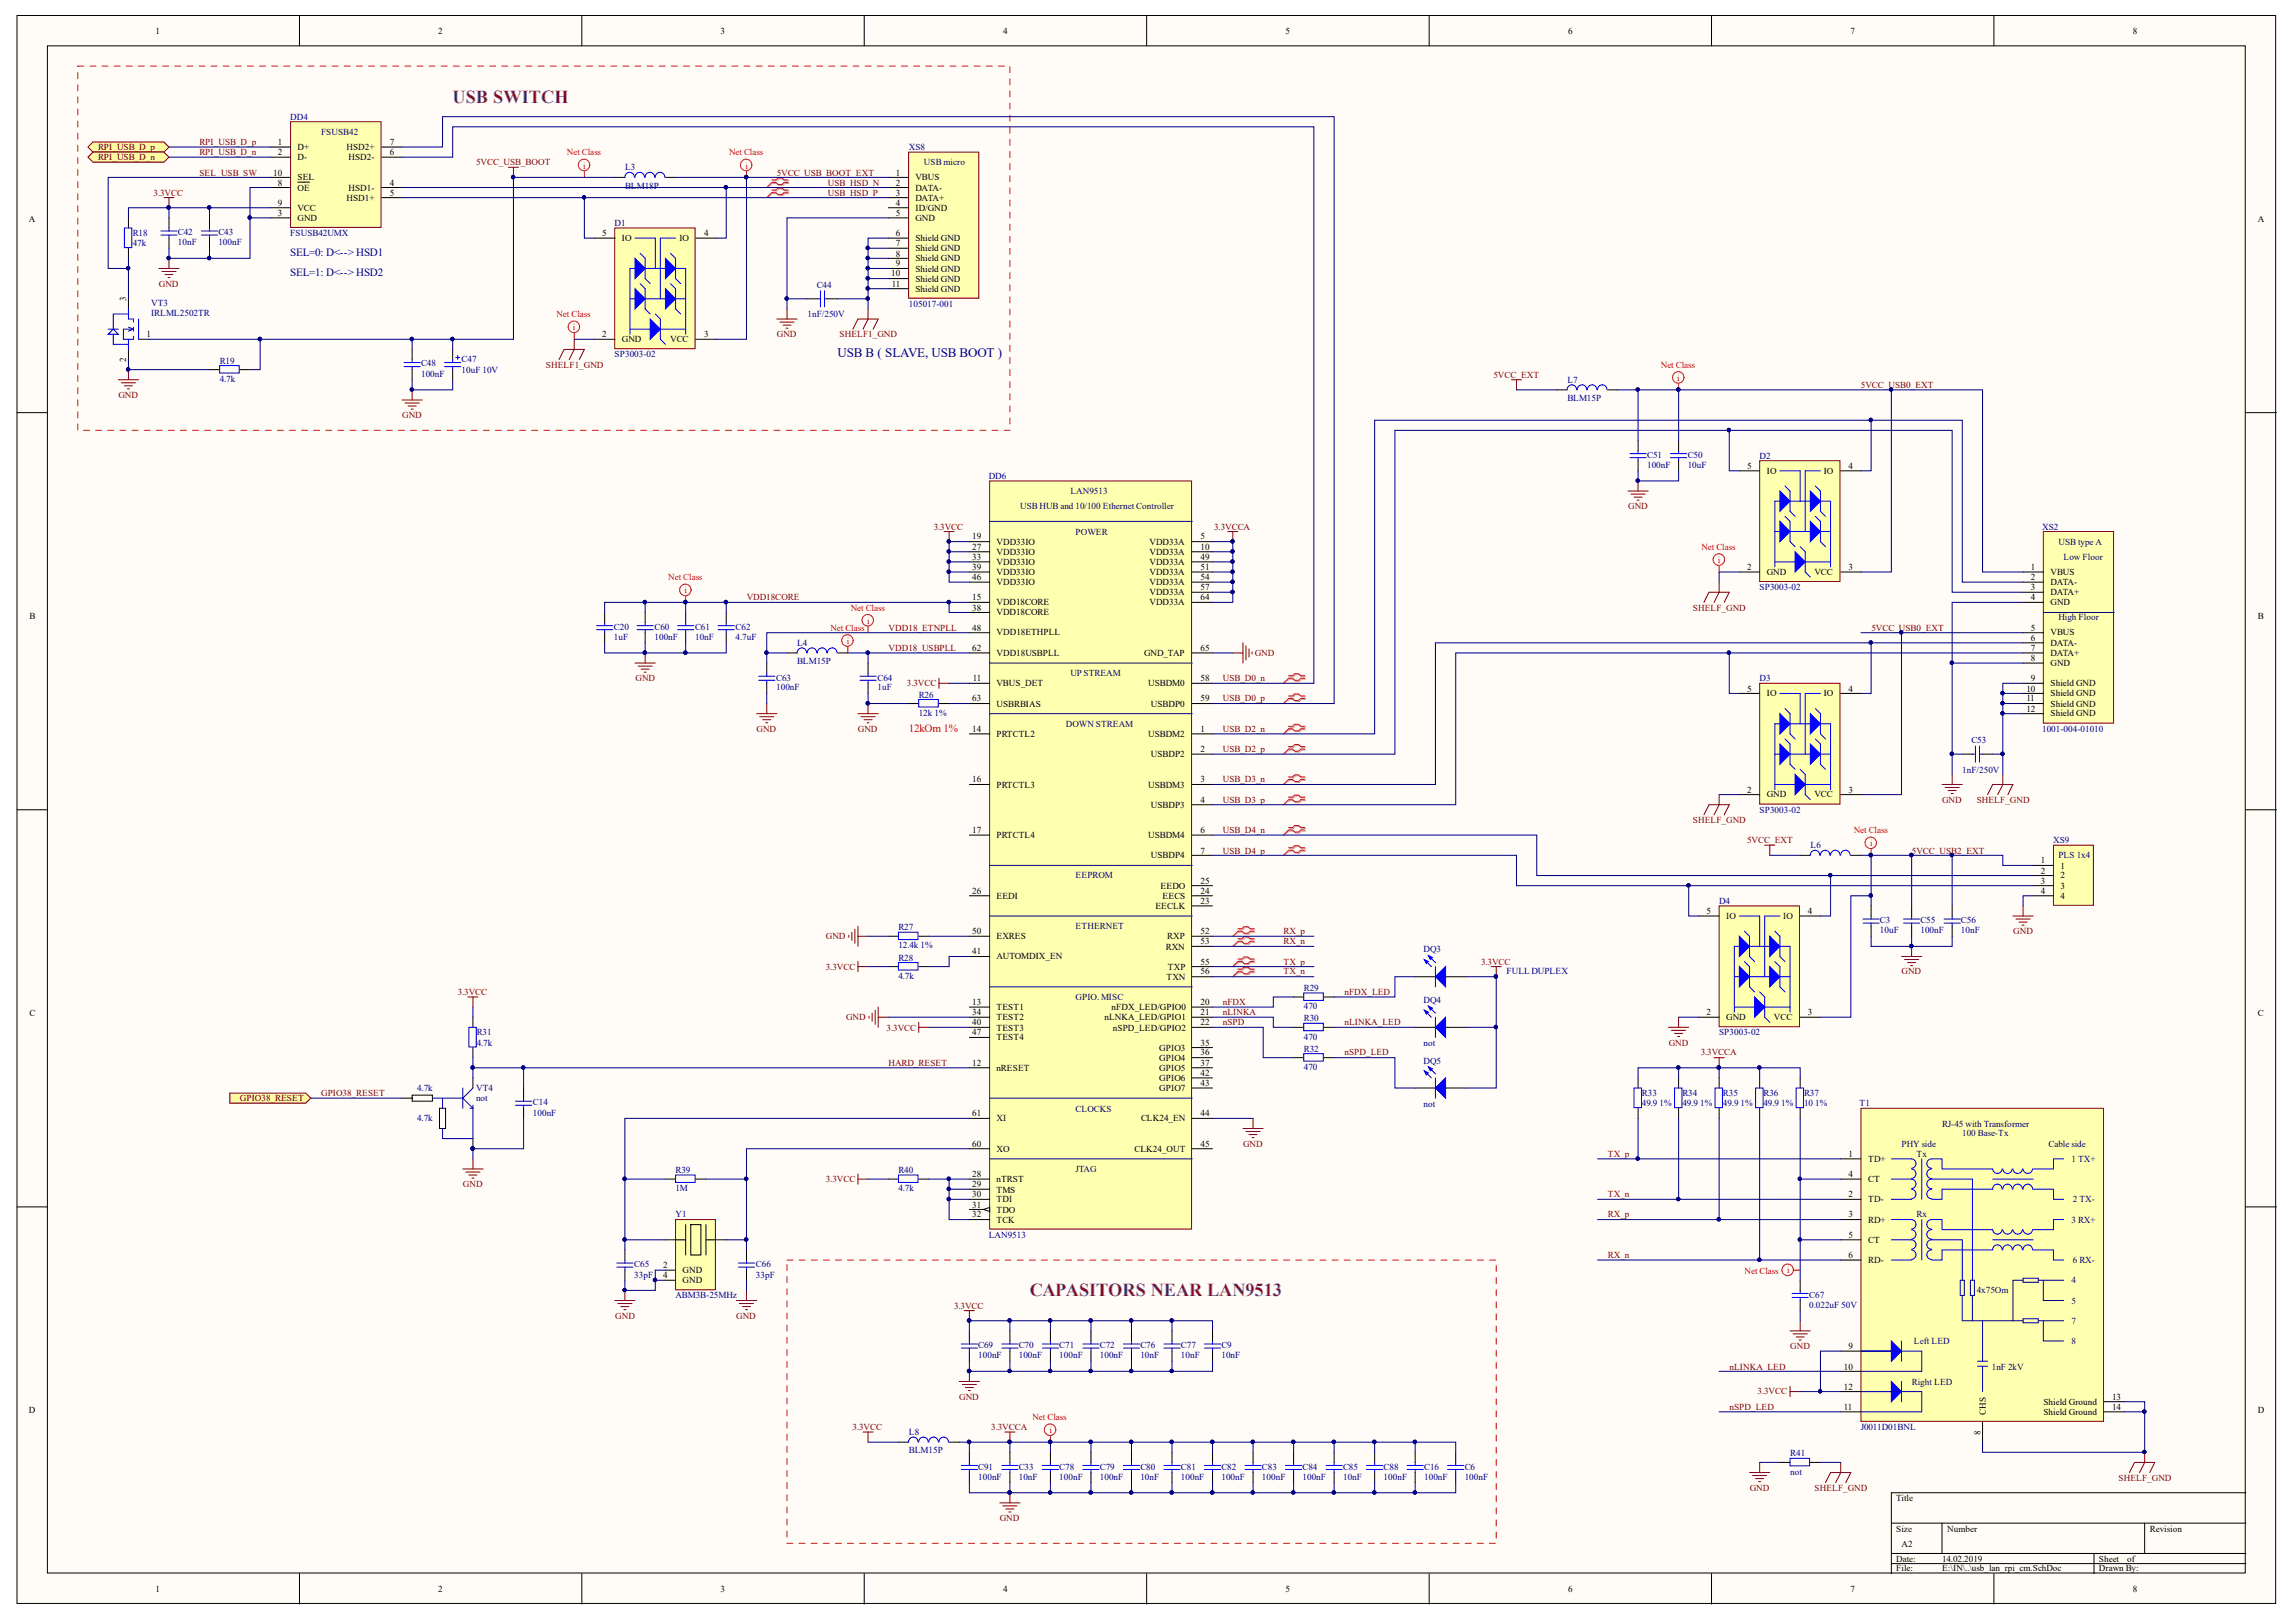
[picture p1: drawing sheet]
<svg xmlns="http://www.w3.org/2000/svg" width="297mm" height="210mm" viewBox="0 0 297 210" stroke-linecap="round" stroke-linejoin="round" font-family="sans-serif">
<defs><g id="words">
<g font-size="2.4" fill="#800080">
<text x="58.5" y="13.3">USB SWITCH</text>
<text x="133.2" y="167.8">CAPASITORS NEAR LAN9513</text>
</g>
<text font-size="1.7" fill="#000080" x="108.4" y="46.1">USB B ( SLAVE, USB BOOT )</text>
<g font-size="1.4" fill="#000080">
<text x="37.6" y="33.1">SEL=0: D&lt;--&gt; HSD1</text>
<text x="37.6" y="35.8">SEL=1: D&lt;--&gt; HSD2</text>
</g>
<text font-size="1.4" fill="#f00" x="117.6" y="94.7">12kOm 1%</text>
<g font-size="1.2">
<text x="20.1" y="4.4">1</text>
<text x="56.7" y="4.4">2</text>
<text x="93.2" y="4.4">3</text>
<text x="129.8" y="4.4">4</text>
<text x="166.3" y="4.4">5</text>
<text x="202.9" y="4.4">6</text>
<text x="239.4" y="4.4">7</text>
<text x="275.9" y="4.4">8</text>
<text x="35.4" y="22.7">10</text>
<text x="36" y="18.8">1</text>
<text x="36" y="20.1">2</text>
<text x="38.5" y="19.4">D+</text>
<text x="38.5" y="20.7">D-</text>
<text x="38.5" y="23.3">SEL</text>
<text x="44.8" y="19.4">HSD2+</text>
<text x="45.1" y="20.7">HSD2-</text>
<text x="50.4" y="20.1">6</text>
<text x="50.4" y="18.8">7</text>
<text x="115.9" y="22.7">1</text>
<text x="118.4" y="23.3">VBUS</text>
<text x="3.7" y="28.7">A</text>
<text x="36" y="28">3</text>
<text x="36" y="24">8</text>
<text x="36" y="26.6">9</text>
<text x="38.5" y="28.6">GND</text>
<text x="38.5" y="24.7">OE</text>
<text x="38.5" y="27.3">VCC</text>
<text x="44.8" y="25.9">HSD1+</text>
<text x="45.1" y="24.7">HSD1-</text>
<text x="50.4" y="24">4</text>
<text x="50.4" y="25.4">5</text>
<text x="115.9" y="24">2</text>
<text x="115.9" y="25.4">3</text>
<text x="115.9" y="26.6">4</text>
<text x="115.9" y="28">5</text>
<text x="118.4" y="24.7">DATA-</text>
<text x="118.4" y="25.9">DATA+</text>
<text x="118.4" y="27.3">ID/GND</text>
<text x="118.4" y="28.6">GND</text>
<text x="292.1" y="28.7">A</text>
<text x="77.9" y="30.6">5</text>
<text x="80.4" y="31.2">IO</text>
<text x="87.9" y="31.2">IO</text>
<text x="91.1" y="30.6">4</text>
<text x="115.3" y="35.8">10</text>
<text x="115.9" y="30.6">6</text>
<text x="115.9" y="31.9">7</text>
<text x="115.9" y="33.2">8</text>
<text x="115.9" y="34.5">9</text>
<text x="118.4" y="31.2">Shield GND</text>
<text x="118.4" y="32.5">Shield GND</text>
<text x="118.4" y="33.8">Shield GND</text>
<text x="118.4" y="35.2">Shield GND</text>
<text x="16.3" y="39" transform="rotate(-90 16.3 39)">3</text>
<text x="115.4" y="37.1">11</text>
<text x="118.4" y="36.4">Shield GND</text>
<text x="118.4" y="37.8">Shield GND</text>
<text x="16.3" y="46.8" transform="rotate(-90 16.3 46.8)">2</text>
<text x="18.9" y="43.6">1</text>
<text x="77.9" y="43.6">2</text>
<text x="80.4" y="44.3">GND</text>
<text x="86.7" y="44.3">VCC</text>
<text x="91.1" y="43.6">3</text>
<text x="226" y="60.7">5</text>
<text x="228.6" y="61.4">IO</text>
<text x="235.9" y="61.4">IO</text>
<text x="239.1" y="60.7">4</text>
<text x="125.8" y="69.8">19</text>
<text x="125.8" y="71.2">27</text>
<text x="128.9" y="70.5">VDD33IO</text>
<text x="128.9" y="71.8">VDD33IO</text>
<text x="148.7" y="70.5">VDD33A</text>
<text x="148.7" y="71.8">VDD33A</text>
<text x="155.3" y="69.8">5</text>
<text x="155.3" y="71.2">10</text>
<text x="125.8" y="77.7">15</text>
<text x="125.8" y="72.4">33</text>
<text x="125.8" y="73.8">39</text>
<text x="125.8" y="75.1">46</text>
<text x="128.9" y="73.1">VDD33IO</text>
<text x="128.9" y="74.5">VDD33IO</text>
<text x="128.9" y="75.7">VDD33IO</text>
<text x="148.7" y="73.1">VDD33A</text>
<text x="148.7" y="74.5">VDD33A</text>
<text x="148.7" y="75.7">VDD33A</text>
<text x="148.7" y="77">VDD33A</text>
<text x="155.3" y="72.4">49</text>
<text x="155.3" y="73.8">51</text>
<text x="155.3" y="75.1">54</text>
<text x="155.3" y="76.4">57</text>
<text x="155.3" y="77.7">64</text>
<text x="226" y="73.8">2</text>
<text x="228.6" y="74.5">GND</text>
<text x="234.7" y="74.5">VCC</text>
<text x="239.1" y="73.8">3</text>
<text x="262.7" y="73.8">1</text>
<text x="262.7" y="75.1">2</text>
<text x="262.7" y="76.4">3</text>
<text x="262.7" y="77.7">4</text>
<text x="265.3" y="74.5">VBUS</text>
<text x="265.3" y="75.7">DATA-</text>
<text x="265.3" y="77">DATA+</text>
<text x="3.8" y="80.1">B</text>
<text x="125.8" y="79">38</text>
<text x="125.8" y="81.6">48</text>
<text x="128.9" y="78.4">VDD18CORE</text>
<text x="128.9" y="79.6">VDD18CORE</text>
<text x="128.9" y="82.2">VDD18ETHPLL</text>
<text x="148.7" y="78.4">VDD33A</text>
<text x="262.7" y="81.6">5</text>
<text x="262.7" y="82.9">6</text>
<text x="265.3" y="78.4">GND</text>
<text x="265.3" y="82.2">VBUS</text>
<text x="265.3" y="83.6">DATA-</text>
<text x="292.1" y="80.1">B</text>
<text x="125.8" y="84.3">62</text>
<text x="125.9" y="88.2">11</text>
<text x="128.9" y="88.8">VBUS_DET</text>
<text x="128.9" y="84.9">VDD18USBPLL</text>
<text x="148" y="84.9">GND_TAP</text>
<text x="148.5" y="88.8">USBDM0</text>
<text x="155.3" y="88.2">58</text>
<text x="155.3" y="84.3">65</text>
<text x="226" y="89.5">5</text>
<text x="239.1" y="89.5">4</text>
<text x="262.2" y="89.5">10</text>
<text x="262.7" y="88.2">9</text>
<text x="262.7" y="84.3">7</text>
<text x="262.7" y="85.5">8</text>
<text x="265.3" y="88.8">Shield GND</text>
<text x="265.3" y="84.9">DATA+</text>
<text x="265.3" y="86.2">GND</text>
<text x="125.8" y="94.7">14</text>
<text x="125.8" y="90.8">63</text>
<text x="128.9" y="95.3">PRTCTL2</text>
<text x="128.9" y="91.5">USBRBIAS</text>
<text x="148.5" y="95.3">USBDM2</text>
<text x="148.9" y="91.5">USBDP0</text>
<text x="155.3" y="94.7">1</text>
<text x="155.3" y="90.8">59</text>
<text x="228.6" y="90.1">IO</text>
<text x="235.9" y="90.1">IO</text>
<text x="262.2" y="90.8">11</text>
<text x="262.2" y="92.1">12</text>
<text x="265.3" y="90.1">Shield GND</text>
<text x="265.3" y="91.5">Shield GND</text>
<text x="265.3" y="92.7">Shield GND</text>
<text x="125.8" y="101.3">16</text>
<text x="128.9" y="101.9">PRTCTL3</text>
<text x="148.5" y="101.9">USBDM3</text>
<text x="148.9" y="98">USBDP2</text>
<text x="155.3" y="97.4">2</text>
<text x="155.3" y="101.3">3</text>
<text x="125.8" y="107.8">17</text>
<text x="148.9" y="104.6">USBDP3</text>
<text x="155.3" y="103.9">4</text>
<text x="155.3" y="107.8">6</text>
<text x="226" y="102.6">2</text>
<text x="228.6" y="103.2">GND</text>
<text x="234.7" y="103.2">VCC</text>
<text x="239.1" y="102.6">3</text>
<text x="128.9" y="108.4">PRTCTL4</text>
<text x="148.5" y="108.4">USBDM4</text>
<text x="148.9" y="111.1">USBDP4</text>
<text x="155.3" y="110.5">7</text>
<text x="264" y="111.7">1</text>
<text x="264" y="113.1">2</text>
<text x="266.6" y="112.4">1</text>
<text x="266.6" y="113.7">2</text>
<text x="125.8" y="115.7">26</text>
<text x="128.9" y="116.3">EEDI</text>
<text x="149.5" y="117.7">EECLK</text>
<text x="150.2" y="115">EEDO</text>
<text x="150.4" y="116.3">EECS</text>
<text x="155.3" y="117">23</text>
<text x="155.3" y="115.7">24</text>
<text x="155.3" y="114.4">25</text>
<text x="220.8" y="118.3">5</text>
<text x="223.3" y="118.9">IO</text>
<text x="230.7" y="118.9">IO</text>
<text x="233.9" y="118.3">4</text>
<text x="264" y="114.4">3</text>
<text x="264" y="115.7">4</text>
<text x="266.6" y="115">3</text>
<text x="266.6" y="116.3">4</text>
<text x="125.8" y="123.5">41</text>
<text x="125.8" y="120.9">50</text>
<text x="128.9" y="124.2">AUTOMDIX_EN</text>
<text x="128.9" y="121.5">EXRES</text>
<text x="150.8" y="122.9">RXN</text>
<text x="151" y="121.5">RXP</text>
<text x="151.1" y="125.5">TXP</text>
<text x="155.3" y="120.9">52</text>
<text x="155.3" y="122.2">53</text>
<text x="155.3" y="124.8">55</text>
<text x="3.8" y="131.5">C</text>
<text x="125.8" y="130.1">13</text>
<text x="125.8" y="131.3">34</text>
<text x="128.9" y="130.8">TEST1</text>
<text x="143.8" y="130.8">nFDX_LED/GPIO0</text>
<text x="150.9" y="126.8">TXN</text>
<text x="155.3" y="130.1">20</text>
<text x="155.3" y="131.3">21</text>
<text x="155.3" y="126.1">56</text>
<text x="220.8" y="131.3">2</text>
<text x="233.9" y="131.3">3</text>
<text x="292.1" y="131.5">C</text>
<text x="125.8" y="137.9">12</text>
<text x="125.8" y="132.7">40</text>
<text x="125.8" y="134">47</text>
<text x="128.9" y="132">TEST2</text>
<text x="128.9" y="133.4">TEST3</text>
<text x="128.9" y="134.6">TEST4</text>
<text x="142.9" y="132">nLNKA_LED/GPIO1</text>
<text x="144" y="133.4">nSPD_LED/GPIO2</text>
<text x="150" y="136">GPIO3</text>
<text x="150" y="137.3">GPIO4</text>
<text x="155.3" y="132.7">22</text>
<text x="155.3" y="135.3">35</text>
<text x="155.3" y="136.6">36</text>
<text x="155.3" y="137.9">37</text>
<text x="223.3" y="132">GND</text>
<text x="229.5" y="132">VCC</text>
<text x="128.9" y="138.6">nRESET</text>
<text x="150" y="138.6">GPIO5</text>
<text x="150" y="139.9">GPIO6</text>
<text x="150" y="141.2">GPIO7</text>
<text x="155.3" y="139.2">42</text>
<text x="155.3" y="140.6">43</text>
<text x="125.8" y="148.4">60</text>
<text x="125.8" y="144.4">61</text>
<text x="128.9" y="149.1">XO</text>
<text x="128.9" y="145.1">XI</text>
<text x="146.8" y="149.1">CLK24_OUT</text>
<text x="147.6" y="145.1">CLK24_EN</text>
<text x="155.3" y="144.4">44</text>
<text x="155.3" y="148.4">45</text>
<text x="239.1" y="149.7">1</text>
<text x="125.8" y="152.3">28</text>
<text x="125.8" y="153.7">29</text>
<text x="125.8" y="154.9">30</text>
<text x="128.9" y="153">nTRST</text>
<text x="128.9" y="154.3">TMS</text>
<text x="128.9" y="155.6">TDI</text>
<text x="239.1" y="154.9">2</text>
<text x="239.1" y="152.3">4</text>
<text x="241.7" y="150.4">TD+</text>
<text x="241.7" y="155.6">TD-</text>
<text x="241.7" y="153">CT</text>
<text x="125.8" y="156.3">31</text>
<text x="125.8" y="157.5">32</text>
<text x="128.9" y="157">TDO</text>
<text x="128.9" y="158.2">TCK</text>
<text x="239.1" y="157.5">3</text>
<text x="239.1" y="160.2">5</text>
<text x="241.7" y="158.2">RD+</text>
<text x="241.7" y="160.8">CT</text>
<text x="85.8" y="164.1">2</text>
<text x="85.8" y="165.4">4</text>
<text x="88.3" y="164.7">GND</text>
<text x="88.3" y="166.1">GND</text>
<text x="239.1" y="162.8">6</text>
<text x="241.7" y="163.5">RD-</text>
<text x="238.6" y="177.2">10</text>
<text x="238.6" y="179.9">12</text>
<text x="239.1" y="174.6">9</text>
<text x="3.7" y="182.9">D</text>
<text x="238.6" y="182.5">11</text>
<text x="256.2" y="185.7" transform="rotate(-90 256.2 185.7)">8</text>
<text x="256.9" y="183.1" transform="rotate(-90 256.9 183.1)">CHS</text>
<text x="264.4" y="181.8">Shield Ground</text>
<text x="264.4" y="183.1">Shield Ground</text>
<text x="273.2" y="181.1">13</text>
<text x="273.2" y="182.5">14</text>
<text x="292.1" y="182.9">D</text>
<text x="245.3" y="194.2">Title</text>
<text x="245.3" y="198.2">Size</text>
<text x="245.3" y="202.1">Date:</text>
<text x="245.3" y="203.4">File:</text>
<text x="246" y="200.1">A2</text>
<text x="251.2" y="202.1">14.02.2019</text>
<text x="251.2" y="203.4">E:\IN\..\usb_lan_rpi_cm.SchDoc</text>
<text x="251.9" y="198.2">Number</text>
<text x="271.5" y="202.1">Sheet</text>
<text x="271.5" y="203.4">Drawn By:</text>
<text x="275.2" y="202.1">of</text>
<text x="278.1" y="198.2">Revision</text>
<text x="20.1" y="206">1</text>
<text x="56.7" y="206">2</text>
<text x="93.2" y="206">3</text>
<text x="129.8" y="206">4</text>
<text x="166.3" y="206">5</text>
<text x="202.9" y="206">6</text>
<text x="239.4" y="206">7</text>
<text x="275.9" y="206">8</text>
</g>
<g font-size="1.2" fill="#000080">
<text x="37.6" y="15.5">DD4</text>
<text x="41.5" y="17.5">FSUSB42</text>
<text x="80.9" y="22.1">L3</text>
<text x="117.6" y="19.4">XS8</text>
<text x="119.5" y="21.4">USB micro</text>
<text x="79.5" y="29.2">D1</text>
<text x="80.9" y="24.4">BLM18P</text>
<text x="17.2" y="31.9">47k</text>
<text x="17.2" y="30.6">R18</text>
<text x="23" y="31.7">10nF</text>
<text x="23" y="30.4">C42</text>
<text x="28.3" y="31.7">100nF</text>
<text x="28.3" y="30.4">C43</text>
<text x="37.6" y="30.6">FSUSB42UMX</text>
<text x="19.5" y="40.9">IRLML2502TR</text>
<text x="19.5" y="39.6">VT3</text>
<text x="104.5" y="41">1nF/250V</text>
<text x="105.7" y="37.3">C44</text>
<text x="117.6" y="39.7">105017-001</text>
<text x="28.4" y="47.1">R19</text>
<text x="54.5" y="47.4">C48</text>
<text x="59.7" y="46.9">C47</text>
<text x="79.5" y="46.2">SP3003-02</text>
<text x="28.4" y="49.4">4.7k</text>
<text x="54.5" y="48.8">100nF</text>
<text x="59.7" y="48.3">10uF 10V</text>
<text x="202.8" y="51.9">BLM15P</text>
<text x="202.8" y="49.5">L7</text>
<text x="213.1" y="59.3">C51</text>
<text x="218.3" y="59.3">C50</text>
<text x="227.6" y="59.3">D2</text>
<text x="127.9" y="62">DD6</text>
<text x="132" y="65.9">USB HUB and 10/100 Ethernet Controller</text>
<text x="138.5" y="64">LAN9513</text>
<text x="213.1" y="60.5">100nF</text>
<text x="218.3" y="60.5">10uF</text>
<text x="139.2" y="69.2">POWER</text>
<text x="264.2" y="68.5">XS2</text>
<text x="266.3" y="70.5">USB type A</text>
<text x="227.6" y="76.4">SP3003-02</text>
<text x="267" y="72.4">Low Floor</text>
<text x="79.4" y="82.8">1uF</text>
<text x="79.4" y="81.5">C20</text>
<text x="84.7" y="82.8">100nF</text>
<text x="84.7" y="81.5">C60</text>
<text x="89.9" y="82.8">10nF</text>
<text x="89.9" y="81.5">C61</text>
<text x="95.2" y="82.8">4.7uF</text>
<text x="95.2" y="81.5">C62</text>
<text x="103.1" y="83.6">L4</text>
<text x="266.3" y="80.3">High Floor</text>
<text x="100.4" y="89.3">100nF</text>
<text x="100.4" y="88.1">C63</text>
<text x="103.1" y="86">BLM15P</text>
<text x="113.5" y="89.3">1uF</text>
<text x="113.5" y="88.1">C64</text>
<text x="138.5" y="87.5">UP STREAM</text>
<text x="227.6" y="88.2">D3</text>
<text x="118.9" y="92.6">12k 1%</text>
<text x="118.9" y="90.3">R26</text>
<text x="137.9" y="94.1">DOWN STREAM</text>
<text x="264.2" y="94.7">1001-004-01010</text>
<text x="253.9" y="100">1nF/250V</text>
<text x="255.1" y="96.2">C53</text>
<text x="227.6" y="105.2">SP3003-02</text>
<text x="139.2" y="113.7">EEPROM</text>
<text x="234.2" y="109.8">L6</text>
<text x="265.6" y="109.1">XS9</text>
<text x="266.3" y="111.1">PLS 1x4</text>
<text x="222.4" y="117">D4</text>
<text x="243.2" y="119.4">C3</text>
<text x="248.5" y="119.4">C55</text>
<text x="253.7" y="119.4">C56</text>
<text x="116.2" y="124.3">R28</text>
<text x="116.2" y="122.7">12.4k 1%</text>
<text x="116.2" y="120.4">R27</text>
<text x="139.2" y="120.3">ETHERNET</text>
<text x="184.2" y="123.2">DQ3</text>
<text x="243.2" y="120.8">10uF</text>
<text x="248.5" y="120.8">100nF</text>
<text x="253.7" y="120.8">10nF</text>
<text x="116.2" y="126.7">4.7k</text>
<text x="139.2" y="129.4">GPIO. MISC</text>
<text x="168.7" y="130.6">470</text>
<text x="168.7" y="128.2">R29</text>
<text x="184.2" y="129.8">DQ4</text>
<text x="194.9" y="126.1">FULL DUPLEX</text>
<text x="61.7" y="135.3">4.7k</text>
<text x="61.7" y="134">R31</text>
<text x="168.7" y="134.6">470</text>
<text x="168.7" y="132.2">R30</text>
<text x="168.7" y="136.1">R32</text>
<text x="184.2" y="135.4">not</text>
<text x="184.2" y="137.7">DQ5</text>
<text x="222.4" y="134">SP3003-02</text>
<text x="54" y="141.2">4.7k</text>
<text x="61.6" y="142.5">not</text>
<text x="61.6" y="141.2">VT4</text>
<text x="68.9" y="143">C14</text>
<text x="139.2" y="143.9">CLOCKS</text>
<text x="168.7" y="138.4">470</text>
<text x="184.2" y="143.3">not</text>
<text x="212.4" y="143.2">49.9 1%</text>
<text x="212.4" y="141.8">R33</text>
<text x="217.7" y="143.2">49.9 1%</text>
<text x="217.7" y="141.8">R34</text>
<text x="222.9" y="143.2">49.9 1%</text>
<text x="222.9" y="141.8">R35</text>
<text x="228.2" y="143.2">49.9 1%</text>
<text x="228.2" y="141.8">R36</text>
<text x="233.4" y="143.2">10 1%</text>
<text x="233.4" y="141.8">R37</text>
<text x="240.6" y="143.2">T1</text>
<text x="54" y="145.1">4.7k</text>
<text x="68.9" y="144.4">100nF</text>
<text x="246" y="148.4">PHY side</text>
<text x="247.9" y="149.7">Tx</text>
<text x="251.2" y="145.8">RJ-45 with Transformer</text>
<text x="253.9" y="147.1">100 Base-Tx</text>
<text x="265" y="148.4">Cable side</text>
<text x="87.4" y="154.2">1M</text>
<text x="87.4" y="151.8">R39</text>
<text x="116.2" y="154.2">4.7k</text>
<text x="116.2" y="151.8">R40</text>
<text x="139.2" y="151.7">JTAG</text>
<text x="268" y="150.4">1 TX+</text>
<text x="268.2" y="155.6">2 TX-</text>
<text x="87.4" y="157.5">Y1</text>
<text x="127.9" y="160.2">LAN9513</text>
<text x="247.9" y="157.5">Rx</text>
<text x="268" y="158.2">3 RX+</text>
<text x="82.1" y="165.3">33pF</text>
<text x="82.1" y="164">C65</text>
<text x="97.8" y="165.3">33pF</text>
<text x="97.8" y="164">C66</text>
<text x="234.1" y="167.9">C67</text>
<text x="255.7" y="167.4">4x75Om</text>
<text x="268" y="166.1">4</text>
<text x="268.2" y="163.5">6 RX-</text>
<text x="87.4" y="168">ABM3B-25MHz</text>
<text x="234.1" y="169.2">0.022uF 50V</text>
<text x="247.6" y="173.9">Left LED</text>
<text x="268" y="168.7">5</text>
<text x="268" y="171.3">7</text>
<text x="268" y="173.9">8</text>
<text x="126.6" y="175.8">100nF</text>
<text x="126.6" y="174.5">C69</text>
<text x="131.8" y="175.8">100nF</text>
<text x="131.8" y="174.5">C70</text>
<text x="137" y="175.8">100nF</text>
<text x="137" y="174.5">C71</text>
<text x="142.3" y="175.8">100nF</text>
<text x="142.3" y="174.5">C72</text>
<text x="147.5" y="175.8">10nF</text>
<text x="147.5" y="174.5">C76</text>
<text x="152.8" y="175.8">10nF</text>
<text x="152.8" y="174.5">C77</text>
<text x="158" y="175.8">10nF</text>
<text x="158" y="174.5">C9</text>
<text x="247.4" y="179.2">Right LED</text>
<text x="257.7" y="177.2">1nF 2kV</text>
<text x="117.6" y="185.7">L8</text>
<text x="240.8" y="185.1">J0011D01BNL</text>
<text x="117.6" y="188.1">BLM15P</text>
<text x="126.6" y="191.5">100nF</text>
<text x="126.6" y="190.2">C91</text>
<text x="131.8" y="191.5">10nF</text>
<text x="131.8" y="190.2">C33</text>
<text x="137" y="191.5">100nF</text>
<text x="137" y="190.2">C78</text>
<text x="142.3" y="191.5">100nF</text>
<text x="142.3" y="190.2">C79</text>
<text x="147.5" y="191.5">10nF</text>
<text x="147.5" y="190.2">C80</text>
<text x="152.8" y="191.5">100nF</text>
<text x="152.8" y="190.2">C81</text>
<text x="158" y="191.5">100nF</text>
<text x="158" y="190.2">C82</text>
<text x="163.3" y="191.5">100nF</text>
<text x="163.3" y="190.2">C83</text>
<text x="168.5" y="191.5">100nF</text>
<text x="168.5" y="190.2">C84</text>
<text x="173.8" y="191.5">10nF</text>
<text x="173.8" y="190.2">C85</text>
<text x="179" y="191.5">100nF</text>
<text x="179" y="190.2">C88</text>
<text x="184.2" y="191.5">100nF</text>
<text x="184.2" y="190.2">C16</text>
<text x="189.5" y="191.5">100nF</text>
<text x="189.5" y="190.2">C6</text>
<text x="231.6" y="190.8">not</text>
<text x="231.6" y="188.5">R41</text>
</g>
<g font-size="1.2" fill="#800000">
<text x="12.7" y="19.4">RPI_USB_D_p</text>
<text x="12.7" y="20.7">RPI_USB_D_n</text>
<text x="25.8" y="18.8">RPI_USB_D_p</text>
<text x="25.8" y="20.1">RPI_USB_D_n</text>
<text x="25.8" y="22.7">SEL_USB_SW</text>
<text x="61.6" y="21.4">5VCC_USB_BOOT</text>
<text x="100.5" y="22.7">5VCC_USB_BOOT_EXT</text>
<text x="19.9" y="25.4">3.3VCC</text>
<text x="107.1" y="25.4">USB_HSD_P</text>
<text x="107.1" y="24">USB_HSD_N</text>
<text x="20.6" y="37.1">GND</text>
<text x="70.6" y="47.6">SHELF1_GND</text>
<text x="100.5" y="43.6">GND</text>
<text x="108.6" y="43.6">SHELF1_GND</text>
<text x="15.3" y="51.5">GND</text>
<text x="193.2" y="48.9">5VCC_EXT</text>
<text x="240.8" y="50.2">5VCC_USB0_EXT</text>
<text x="52" y="54.1">GND</text>
<text x="210.6" y="65.9">GND</text>
<text x="120.8" y="68.5">3.3VCC</text>
<text x="157.1" y="68.5">3.3VCCA</text>
<text x="96.6" y="77.7">VDD18CORE</text>
<text x="115" y="81.6">VDD18_ETNPLL</text>
<text x="219" y="79">SHELF_GND</text>
<text x="242.1" y="81.6">5VCC_USB0_EXT</text>
<text x="82.2" y="88.2">GND</text>
<text x="115" y="84.3">VDD18_USBPLL</text>
<text x="117.3" y="88.8">3.3VCC</text>
<text x="158.2" y="88.2">USB_D0_n</text>
<text x="162.3" y="84.9">GND</text>
<text x="97.9" y="94.7">GND</text>
<text x="111" y="94.7">GND</text>
<text x="158.2" y="94.7">USB_D2_n</text>
<text x="158.2" y="90.8">USB_D0_p</text>
<text x="158.2" y="97.4">USB_D2_p</text>
<text x="158.2" y="101.3">USB_D3_n</text>
<text x="158.2" y="103.9">USB_D3_p</text>
<text x="158.2" y="107.8">USB_D4_n</text>
<text x="219" y="106.5">SHELF_GND</text>
<text x="251.2" y="103.9">GND</text>
<text x="255.7" y="103.9">SHELF_GND</text>
<text x="158.2" y="110.5">USB_D4_p</text>
<text x="226" y="109.1">5VCC_EXT</text>
<text x="247.4" y="110.5">5VCC_USB2_EXT</text>
<text x="106.8" y="125.5">3.3VCC</text>
<text x="106.8" y="121.5">GND</text>
<text x="166.1" y="120.9">RX_p</text>
<text x="166.1" y="122.2">RX_n</text>
<text x="166.1" y="124.8">TX_p</text>
<text x="191.6" y="124.8">3.3VCC</text>
<text x="260.5" y="120.9">GND</text>
<text x="59.2" y="128.7">3.3VCC</text>
<text x="158.2" y="131.3">nLINKA</text>
<text x="158.2" y="130.1">nFDX</text>
<text x="166.1" y="126.1">TX_n</text>
<text x="173.9" y="128.7">nFDX_LED</text>
<text x="246" y="126.1">GND</text>
<text x="109.5" y="132">GND</text>
<text x="114.7" y="133.4">3.3VCC</text>
<text x="115" y="137.9">HARD_RESET</text>
<text x="158.2" y="132.7">nSPD</text>
<text x="173.9" y="132.7">nLINKA_LED</text>
<text x="173.9" y="136.6">nSPD_LED</text>
<text x="215.9" y="135.3">GND</text>
<text x="220" y="136.6">3.3VCCA</text>
<text x="31" y="142.5">GPIO38_RESET</text>
<text x="41.5" y="141.8">GPIO38_RESET</text>
<text x="160.8" y="148.4">GND</text>
<text x="208" y="149.7">TX_p</text>
<text x="59.9" y="153.7">GND</text>
<text x="106.8" y="153">3.3VCC</text>
<text x="208" y="154.9">TX_n</text>
<text x="208" y="157.5">RX_p</text>
<text x="208" y="162.8">RX_n</text>
<text x="79.6" y="170.6">GND</text>
<text x="95.3" y="170.6">GND</text>
<text x="123.4" y="169.4">3.3VCC</text>
<text x="223.8" y="177.2">nLINKA_LED</text>
<text x="231.6" y="174.6">GND</text>
<text x="110.3" y="185.1">3.3VCC</text>
<text x="124.1" y="181.1">GND</text>
<text x="128.2" y="185.1">3.3VCCA</text>
<text x="223.8" y="182.5">nSPD_LED</text>
<text x="227.4" y="180.5">3.3VCC</text>
<text x="274.1" y="191.6">SHELF_GND</text>
<text x="129.3" y="196.8">GND</text>
<text x="226.4" y="193">GND</text>
<text x="234.7" y="193">SHELF_GND</text>
</g>
<g font-size="1.2" fill="#f00">
<text x="73.3" y="20.1">Net Class</text>
<text x="75.5" y="21.8">i</text>
<text x="94.3" y="20.1">Net Class</text>
<text x="96.4" y="21.8">i</text>
<text x="72" y="41">Net Class</text>
<text x="74.1" y="42.8">i</text>
<text x="214.9" y="47.6">Net Class</text>
<text x="217" y="49.3">i</text>
<text x="220.1" y="71.2">Net Class</text>
<text x="86.5" y="75.1">Net Class</text>
<text x="88.6" y="76.7">i</text>
<text x="222.2" y="72.9">i</text>
<text x="107.4" y="81.6">Net Class</text>
<text x="109.5" y="83.3">i</text>
<text x="110.1" y="79">Net Class</text>
<text x="112.2" y="80.7">i</text>
<text x="239.8" y="107.8">Net Class</text>
<text x="241.9" y="109.5">i</text>
<text x="225.7" y="164.8">Net Class</text>
<text x="231.2" y="164.7">i</text>
<text x="133.6" y="183.7">Net Class</text>
<text x="135.8" y="185.4">i</text>
</g>
</g></defs>
<g fill="#fffcf8" stroke="#000" stroke-width=".13">
<path d="M2.2 2h292.2v205.5h-292.2z"/>
<path d="M6.1 5.9h284.4v197.7h-284.4z"/>
</g>
<g fill="none" stroke="#000" stroke-width=".13">
<path d="M38.7 2v3.9M75.3 2v3.9M111.8 2v3.9M148.3 2v3.9M184.9 2v3.9M221.4 2v3.9M258 2v3.9M2.2 53.4h3.9M290.6 53.4h3.9M2.2 104.8h3.9M290.6 104.8h3.9M2.2 156.2h3.9"/>
<path d="M290.6 156.2h3.9M244.7 197.1h45.9M251.2 197.1v3.9M277.5 197.1v3.9M290.6 193.2h-45.9v10.5M38.7 203.7v3.9M75.3 203.7v3.9M111.8 203.7v3.9M148.3 203.7v3.9M184.9 203.7v3.9M221.4 203.7v3.9M244.7 201h45.9"/>
<path d="M244.7 202.3h45.9M258 203.7v3.9M270.9 201v2.7"/>
</g>
<path d="M240.8 143.4h31.3v40.5h-31.3z" fill="#ffffb0" stroke="#800000" stroke-width=".13"/>
<g fill="none" stroke="#00f" stroke-width=".13">
<path d="M244.7 150h2.6a.61 .61 0 0 1 .6 .6 .61 .61 0 0 1-.6 .6M244.7 152.6h2.6a.62 .62 0 0 1 .6 .6 .62 .62 0 0 1-.6 .6M244.7 157.8h2.6a.62 .62 0 0 1 .6 .6 .62 .62 0 0 1-.6 .7M244.7 155.2h2.6M247.3 151.3a.62 .62 0 0 1 .6 .6 .62 .62 0 0 1-.6 .6M247.3 153.9a.62 .62 0 0 1 .6 .6 .62 .62 0 0 1-.6 .6M247.3 159.1a.61 .61 0 0 1 .6 .6 .61 .61 0 0 1-.6 .7M248.6 150v5.2M248.6 157.8v5.3M249.9 151.2a.61 .61 0 0 1-.6-.6 .61 .61 0 0 1 .6-.6h1.3v1.3h6.6a.61 .61 0 0 0 .6 .6 .61 .61 0 0 0 .6-.6M249.9 153.8a.62 .62 0 0 1-.6-.6 .62 .62 0 0 1 .6-.6h5.3v13.1M249.9 159.1a.62 .62 0 0 1-.6-.7 .62 .62 0 0 1 .6-.6h1.3v1.3h6.6a.61 .61 0 0 0 .6 .6 .61 .61 0 0 0 .6-.6"/>
<path d="M249.9 153.9a.62 .62 0 0 0-.6 .6 .62 .62 0 0 0 .6 .6M249.9 151.3a.62 .62 0 0 0-.6 .6 .62 .62 0 0 0 .6 .6M249.9 159.1a.61 .61 0 0 0-.6 .6 .61 .61 0 0 0 .6 .7M257.8 152.6h5.2M259 153.9a.61 .61 0 0 0-.6-.7 .61 .61 0 0 0-.6 .7h-6.6v1.3h-1.3M260.3 153.9a.61 .61 0 0 0-.6-.7 .61 .61 0 0 0-.6 .7M260.3 151.3a.61 .61 0 0 1-.6 .6 .61 .61 0 0 1-.6-.6M260.3 159.1a.61 .61 0 0 1-.6 .6 .61 .61 0 0 1-.6-.6M261.6 153.9a.61 .61 0 0 0-.6-.7 .61 .61 0 0 0-.6 .7M261.6 151.3a.61 .61 0 0 1-.6 .6 .61 .61 0 0 1-.6-.6M261.6 159.1a.61 .61 0 0 1-.6 .6 .61 .61 0 0 1-.6-.6M262.9 153.9a.61 .61 0 0 0-.6-.7 .61 .61 0 0 0-.6 .7"/>
<path d="M262.9 151.3a.61 .61 0 0 1-.6 .6 .61 .61 0 0 1-.6-.6M262.9 159.1a.61 .61 0 0 1-.6 .6 .61 .61 0 0 1-.6-.6M263 153.9h2.7v1.3h1.3M267 150h-1.3v1.3h-2.7M267 157.8h-1.3v1.3h-2.7M244.7 160.4h2.6a.61 .61 0 0 1 .6 .7 .61 .61 0 0 1-.6 .6M244.7 163.1h2.6M247.3 161.8a.62 .62 0 0 1 .6 .6 .62 .62 0 0 1-.6 .6M249.9 161.7a.61 .61 0 0 1-.6-.7 .61 .61 0 0 1 .6-.6h4v5.3M249.9 161.8a.62 .62 0 0 0-.6 .6 .62 .62 0 0 0 .6 .6M257.8 160.4h5.2M259 161.7a.61 .61 0 0 0-.6-.6 .61 .61 0 0 0-.6 .7h-6.6v1.3h-1.3"/>
<path d="M260.3 161.7a.61 .61 0 0 0-.6-.6 .61 .61 0 0 0-.6 .7M261.6 161.7a.61 .61 0 0 0-.6-.6 .61 .61 0 0 0-.6 .7M262.9 161.7a.61 .61 0 0 0-.6-.6 .61 .61 0 0 0-.6 .7M263 161.8h2.7v1.3h1.3"/>
</g>
<path d="M238.1 150h2.7M238.1 155.2h2.7M238.1 157.8h2.7M238.1 152.6h2.7M238.1 160.4h2.7M256.5 184v2.6" fill="none" stroke="#000" stroke-width=".13"/>
<path d="M253.6 165.7h.5v1.9h-.5zM253.9 167.6v3.3M254.9 165.7h.5v1.9h-.5zM255.2 167.6v.7v-.7M255.2 168.3v2.6M255.8 176.2h1.3M255.8 176.8h1.3M256.5 170.9v5.3M256.5 176.8v3.3M261.7 165.4h2v.5h-2zM261.7 170.7h2v.5h-2z" fill="none" stroke="#0000b4" stroke-width=".13"/>
<path d="M244.7 173.5l1.3 1.3-1.3 1.4z" fill="#00f"/>
<path d="M244.7 173.5l1.3 1.3-1.3 1.4zM246 173.5v2.7" fill="none" stroke="#00f" stroke-width=".13"/>
<path d="M244.7 174.8h-3.9h7.8v2.7h-7.8" fill="none" stroke="#0000b4" stroke-width=".13"/>
<path d="M244.7 178.8l1.3 1.3-1.3 1.3z" fill="#00f"/>
<path d="M244.7 178.8l1.3 1.3-1.3 1.3zM246 178.8v2.6" fill="none" stroke="#00f" stroke-width=".13"/>
<path d="M244.7 180.1h-3.9h7.8v2.6h-7.8" fill="none" stroke="#0000b4" stroke-width=".13"/>
<path d="M238.1 174.8h2.7M238.1 177.5h2.7M238.1 163.1h2.7M238.1 180.1h2.7M238.1 182.7h2.7M272.2 182.7h2.6M272.2 181.4h2.6" fill="none" stroke="#000" stroke-width=".13"/>
<path d="M260.4 170.9h1.3M261.7 165.7h-1.3v5.2h-6.5M263.7 170.9h3.3M263.7 165.7h3.3M264.4 165.7v2.6h2.6M264.4 170.9v2.6h2.6" fill="none" stroke="#0c0087" stroke-width=".13"/>
<path d="M264.4 68.8h9v24.8h-9z" fill="#ffffb0" stroke="#800000" stroke-width=".13"/>
<g fill="none" stroke="#000" stroke-width=".13">
<path d="M21.9 28.2v1.3M21.9 30.8v1.3M27.1 28.2v1.3M27.1 30.8v1.3M261.7 74h2.7M261.7 75.3h2.7M261.7 76.6h2.7M261.7 78h2.7M261.7 89.7h2.7M261.7 88.4h2.7M261.7 81.9h2.7M261.7 83.2h2.7"/>
<path d="M261.7 84.5h2.7M261.7 85.8h2.7M261.7 91h2.7M261.7 92.4h2.7"/>
</g>
<path d="M264.4 79.3h9.1" fill="none" stroke="#0c0087" stroke-width=".13"/>
<path d="M20.6 34.7h2.6M20.9 35.1h1.9M21.2 25.6h1.3M21.3 35.5h1.1M21.7 35.9h.3M21.9 25.6v1.3M21.9 33.4v1.3" fill="none" stroke="#800000" stroke-width=".13"/>
<g fill="#000080" stroke="#000080" stroke-width=".13">
<circle cx="21.8" cy="33.4" r=".22"/>
<circle cx="21.8" cy="26.8" r=".22"/>
</g>
<path d="M20.8 29.9h2.1M20.8 30.4h2.1M21.9 29.5v.4M21.9 30.4v.4M26.1 29.9h2.1M26.1 30.4h2.1M27.1 29.5v.4M27.1 30.4v.4" fill="none" stroke="#00f" stroke-width=".13"/>
<g fill="#ffff80" stroke="#800000" stroke-width=".13">
<path d="M11.4 19l.6-.6h9.2l.7 .6-.7 .7h-9.2z" fill-rule="evenodd"/>
<path d="M11.4 20.3l.6-.6h9.2l.7 .6-.7 .7h-9.2z" fill-rule="evenodd"/>
</g>
<path d="M16.6 28.2v1.3M16.6 32.1v1.3M27.1 47.8h1.3M31 47.8h1.3" fill="none" stroke="#000" stroke-width=".13"/>
<path d="M16.1 29.5h1v2.5h-1zM28.4 47.3h2.5v1h-2.5z" fill="none" stroke="#00f" stroke-width=".13"/>
<path d="M15.3 49.1h2.6M15.7 49.5h1.8M16.1 49.9h1M16.5 50.3h.2M16.6 47.8v1.3" fill="none" stroke="#800000" stroke-width=".13"/>
<circle cx="16.6" cy="47.8" r=".22" fill="#000080" stroke="#000080" stroke-width=".13"/>
<path d="M37.6 15.8h11.7v13.6h-11.7z" fill="#ffffb0" stroke="#800000" stroke-width=".13"/>
<g fill="none" stroke="#000" stroke-width=".13">
<path d="M35 19h2.6M49.4 19h2.6M35 20.3h2.6M35 28.2h2.6M35 24.3h2.6M35 26.9h2.6M35 23h2.6M38.5 23.6h1.5M49.4 20.3h2.6M49.4 24.3h2.6M49.4 25.6h2.6M79.5 23h1.3"/>
<path d="M86.1 23h1.3M53.3 45.2v1.3M53.3 47.8v1.3M58.6 45.2v1.3M58.6 47.8v1.3M211.9 57v1.3M211.9 59.6v1.3M232.9 110.7h1.3M239.4 110.7h1.4M247.3 117.2v1.3M247.3 119.9v1.3M252.6 117.2v1.3"/>
<path d="M252.6 119.9v1.3"/>
</g>
<g fill="none" stroke="#800000" stroke-width=".13">
<path d="M65.8 21.6h1.3M66.4 21.6v1.4M101.8 40v1.3M112.3 40v1.3l-.7 1.3M52 51.8h2.6M52.4 52.2h1.8M52.8 52.5h1M53.2 52.9h.3M53.3 50.5v1.3M100.5 41.3h2.6M100.9 41.7h1.8M101.3 42.1h1"/>
<path d="M101.7 42.5h.2M110.3 42.6l.7-1.3h2.6l-.6 1.3M195.5 49.1h1.3M196.2 49.1v1.4M210.6 63.5h2.6M211 63.9h1.8M211.4 64.3h1M211.8 64.7h.3M211.9 62.2v1.3M220.4 78l.7-1.4h2.6l-.6 1.4M222.4 75.3v1.3l-.6 1.4M228.3 109.4h1.3"/>
<path d="M229 109.4v1.3M251.2 101.5h2.7M251.6 101.9h1.9M252 102.3h1.1M252.4 102.7h.3M252.6 100.2v1.3M257.1 102.8l.7-1.3h2.6l-.6 1.3M259.1 100.2v1.3l-.6 1.3M260.4 118.5h2.6M260.8 118.9h1.8M261.2 119.3h1.1M261.6 119.7h.3"/>
<path d="M261.7 117.2v1.3M246 123.8h2.6M246.4 124.2h1.8M246.8 124.6h1M247.2 125h.2M247.3 122.5v1.3"/>
</g>
<g fill="#000080" stroke="#000080" stroke-width=".13">
<circle cx="66.4" cy="22.9" r=".22"/>
<circle cx="247.3" cy="110.7" r=".22"/>
<circle cx="53.3" cy="50.4" r=".22"/>
<circle cx="211.9" cy="62.2" r=".22"/>
<circle cx="247.3" cy="122.4" r=".22"/>
</g>
<g fill="none" stroke="#00f" stroke-width=".13">
<path d="M82.1 23a.61 .61 0 0 0-.6-.7 .61 .61 0 0 0-.7 .7M83.4 23a.61 .61 0 0 0-.6-.7 .61 .61 0 0 0-.6 .7M84.7 23a.61 .61 0 0 0-.6-.7 .61 .61 0 0 0-.6 .7M86 23a.62 .62 0 0 0-.6-.7 .62 .62 0 0 0-.6 .7M52.3 46.9h2.1M52.3 47.4h2.1M53.3 46.5v.4M53.3 47.4v.4M57.5 46.9h2.1M57.5 47.4h2.1M58.6 46.5v.4M58.6 47.4v.4"/>
<path d="M59 46.3h.5M59.2 46v.5M210.9 58.7h2.1M210.9 59.2h2.1M211.9 58.3v.4M211.9 59.2v.4M235.4 110.7a.61 .61 0 0 0-.6-.7 .61 .61 0 0 0-.6 .7M236.7 110.7a.61 .61 0 0 0-.6-.7 .61 .61 0 0 0-.6 .7M238 110.7a.61 .61 0 0 0-.6-.7 .61 .61 0 0 0-.6 .7M239.4 110.7a.61 .61 0 0 0-.7-.7 .61 .61 0 0 0-.6 .7M246.3 118.9h2.1M246.3 119.5h2.1"/>
<path d="M247.3 118.5v.4M247.3 119.5v.4M251.5 118.9h2.1M251.5 119.5h2.1M252.6 118.5v.4M252.6 119.5v.4"/>
</g>
<path d="M10.1 8.6h120.6v47.1h-120.6v-47.1" fill="none" stroke="#ee0e22" stroke-width=".13" stroke-dasharray=".8 .8"/>
<path d="M128 62.2h26.2v96.9h-26.2z" fill="#ffffb0" stroke="#800000" stroke-width=".13"/>
<g fill="none" stroke="#000" stroke-width=".13">
<path d="M125.4 70.1h2.6M125.4 71.4h2.6M125.4 78h2.6M154.2 70.1h2.7M154.2 71.4h2.7M125.4 95h2.6M125.4 88.4h2.6M154.2 95h2.7M154.2 97.6h2.7M125.4 101.5h2.6M125.4 108.1h2.6M125.4 115.9h2.6"/>
<path d="M154.2 101.5h2.7M154.2 104.1h2.7M154.2 108.1h2.7M154.2 110.7h2.7M154.2 117.2h2.7M154.2 115.9h2.7M154.2 114.6h2.7M125.4 138.2h2.6M125.4 130.3h2.6M154.2 130.3h2.7M154.2 131.6h2.7M154.2 132.9h2.7"/>
<path d="M125.4 152.6h2.6M125.4 153.9h2.6M125.4 155.2h2.6M125.4 156.5h2.6"/>
</g>
<path d="M127.2 156.5l.8-.2v.5z" fill="#fffcf8"/>
<g fill="none" stroke="#000" stroke-width=".13">
<path d="M201.4 50.5h1.3M208 50.5h1.3M83.5 79.3v1.3M88.7 79.3v1.3M94 79.3v1.3M125.4 72.7h2.6M125.4 79.3h2.6M125.4 74h2.6M125.4 75.3h2.6M154.2 72.7h2.7M154.2 74h2.7M154.2 75.3h2.7"/>
<path d="M154.2 76.6h2.7M154.2 78h2.7M83.5 81.9v1.3M88.7 81.9v1.3M94 81.9v1.3M99.2 85.8v1.3M99.2 88.4v1.3M101.8 84.5h1.3M108.4 84.5h1.3M112.3 85.8v1.3M112.3 88.4v1.3M117.5 91h1.4"/>
<path d="M121.5 91h1.3M125.4 81.9h2.6M125.4 91h2.6M125.4 84.5h2.6M154.2 88.4h2.7M154.2 91h2.7M154.2 84.5h2.7M114.9 121.2h1.3M114.9 125.1h1.3M118.9 121.2h1.3M118.9 125.1h1.3M125.4 131.6h2.6"/>
<path d="M125.4 132.9h2.6M125.4 123.8h2.6M125.4 134.3h2.6M125.4 121.2h2.6M154.2 135.6h2.7M154.2 136.9h2.7M154.2 138.2h2.7M154.2 139.5h2.7M154.2 121.2h2.7M154.2 122.5h2.7M154.2 125.1h2.7M154.2 126.4h2.7"/>
<path d="M183.1 132.9h2.6M187 132.9h2.6M114.9 152.6h1.3M118.9 152.6h1.3M125.4 157.8h2.6M125.4 144.7h2.6M125.4 148.7h2.6M127.2 156.5l.8-.2v.5zM154.2 140.8h2.7M154.2 144.7h2.7M154.2 148.7h2.7M125.4 172.2v1.3"/>
<path d="M125.4 174.8v1.4M130.7 172.2v1.3M130.7 174.8v1.4M135.9 172.2v1.3M135.9 174.8v1.4M141.1 172.2v1.3M141.1 174.8v1.4M146.4 172.2v1.3M146.4 174.8v1.4M151.6 172.2v1.3M151.6 174.8v1.4M116.2 186.6h1.3"/>
<path d="M122.8 186.6h1.3M125.4 187.9v1.4M125.4 190.6v1.3M135.9 187.9v1.4M135.9 190.6v1.3M141.1 187.9v1.4M141.1 190.6v1.3M146.4 187.9v1.4M146.4 190.6v1.3M151.6 187.9v1.4M151.6 190.6v1.3M156.9 187.9v1.4"/>
<path d="M156.9 190.6v1.3M162.1 187.9v1.4M162.1 190.6v1.3M167.4 187.9v1.4M167.4 190.6v1.3M172.6 187.9v1.4M172.6 190.6v1.3M177.8 187.9v1.4M177.8 190.6v1.3"/>
</g>
<path d="M128 67.5h26.2M128 92.4h26.2M128 85.8h26.2M128 112h26.2M128 118.5h26.2M128 127.7h26.2M128 142.1h26.2M128 150h26.2" fill="none" stroke="#0c0087" stroke-width=".13"/>
<g fill="none" stroke="#00f" stroke-width=".13">
<path d="M204 50.4a.61 .61 0 0 0-.6-.6 .61 .61 0 0 0-.7 .7M205.3 50.4a.61 .61 0 0 0-.6-.6 .61 .61 0 0 0-.6 .7M206.6 50.4a.61 .61 0 0 0-.6-.6 .61 .61 0 0 0-.6 .7M207.9 50.4a.61 .61 0 0 0-.6-.6 .61 .61 0 0 0-.6 .7M82.4 81.5h2.1M82.4 81h2.1M83.5 80.6v.4M83.5 81.5v.4M87.7 81.5h2.1M87.7 81h2.1M88.7 80.6v.4M88.7 81.5v.4"/>
<path d="M92.9 81.5h2.1M92.9 81h2.1M94 80.6v.4M94 81.5v.4M98.1 88h2.1M98.1 87.5h2.1M99.2 87.1v.4M99.2 88v.4M104.3 84.5a.61 .61 0 0 0-.6-.7 .61 .61 0 0 0-.6 .7M105.7 84.5a.61 .61 0 0 0-.7-.7 .61 .61 0 0 0-.6 .7M107 84.5a.61 .61 0 0 0-.6-.7 .61 .61 0 0 0-.6 .7M108.3 84.5a.61 .61 0 0 0-.6-.7 .61 .61 0 0 0-.6 .7"/>
<path d="M111.3 88h2.1M111.3 87.5h2.1M112.3 87.1v.4M112.3 88v.4M118.9 90.5h2.5v1h-2.5zM116.2 124.6h2.6v.9h-2.6zM116.2 120.6h2.6v1h-2.6zM116.2 152.1h2.6v.9h-2.6zM124.4 174.5h2.1M124.4 173.9h2.1M125.4 173.5v.4M125.4 174.5v.3"/>
<path d="M129.6 174.5h2.1M129.6 173.9h2.1M130.7 173.5v.4M130.7 174.5v.3M134.8 174.5h2.1M134.8 173.9h2.1M135.9 173.5v.4M135.9 174.5v.3M140.1 174.5h2.1M140.1 173.9h2.1M141.1 173.5v.4M141.1 174.5v.3"/>
<path d="M145.3 174.5h2.1M145.3 173.9h2.1M146.4 173.5v.4M146.4 174.5v.3M150.6 174.5h2.1M150.6 173.9h2.1M151.6 173.5v.4M151.6 174.5v.3M118.8 186.6a.61 .61 0 0 0-.6-.6 .61 .61 0 0 0-.7 .6M120.1 186.6a.61 .61 0 0 0-.6-.6 .61 .61 0 0 0-.6 .6M121.4 186.6a.61 .61 0 0 0-.6-.6 .61 .61 0 0 0-.6 .6M122.7 186.6a.61 .61 0 0 0-.6-.6 .61 .61 0 0 0-.6 .6"/>
<path d="M124.4 190.2h2.1M124.4 189.6h2.1M125.4 189.3v.3M125.4 190.2v.4M134.8 190.2h2.1M134.8 189.6h2.1M135.9 189.3v.3M135.9 190.2v.4M140.1 190.2h2.1M140.1 189.6h2.1M141.1 189.3v.3M141.1 190.2v.4"/>
<path d="M145.3 190.2h2.1M145.3 189.6h2.1M146.4 189.3v.3M146.4 190.2v.4M150.6 190.2h2.1M150.6 189.6h2.1M151.6 189.3v.3M151.6 190.2v.4M155.8 190.2h2.1M155.8 189.6h2.1M156.9 189.3v.3M156.9 190.2v.4"/>
<path d="M161.1 190.2h2.1M161.1 189.6h2.1M162.1 189.3v.3M162.1 190.2v.4M166.3 190.2h2.1M166.3 189.6h2.1M167.4 189.3v.3M167.4 190.2v.4M171.5 190.2h2.1M171.5 189.6h2.1M172.6 189.3v.3M172.6 190.2v.4"/>
<path d="M176.8 190.2h2.1M176.8 189.6h2.1M177.8 189.3v.3M177.8 190.2v.4"/>
</g>
<g fill="none" stroke="#800000" stroke-width=".13">
<path d="M122.1 68.8h1.3M122.8 68.8v1.3M158.8 68.8h1.3M159.5 68.8v1.3M82.2 85.8h2.6M82.5 86.2h1.9M82.9 86.6h1.1M83.3 87h.3M83.5 84.5v1.3M97.9 92.4h2.6M98.3 92.7h1.8M98.7 93.1h1"/>
<path d="M99.1 93.5h.2M99.2 91v1.4M111 92.4h2.6M111.4 92.7h1.8M111.8 93.1h1M112.2 93.5h.2M112.3 91v1.4M121.5 87.8v1.3M121.5 88.4h1.3M159.5 84.5h1.3M160.8 83.2v2.6M161.2 83.6v1.8"/>
<path d="M161.6 84v1M162 84.4v.2M111 119.9v2.6M109.8 121v.3M110.2 120.6v1.1M110.6 120.2v1.9M111 124.4v1.3M111 125.1h1.3M111 121.2h1.3M112.4 131.5v.3M112.8 131.1v1.1M113.2 130.7v1.9"/>
<path d="M113.6 130.3v2.6M113.6 131.6h1.3M118.9 132.3v1.3M118.9 132.9h1.3M111 151.9v1.3M111 152.6h1.3M160.8 146h2.6M161.2 146.4h1.8M161.6 146.8h1M162 147.2h.2M162.1 144.7v1.3M124.1 178.8h2.6"/>
<path d="M124.5 179.2h1.8M124.8 169.6h1.3M124.9 179.6h1M125.3 180h.2M125.4 169.6v1.3M125.4 177.5v1.3M111.6 185.3h1.4M112.3 185.3v1.3M129.3 194.5h2.7M129.7 194.9h1.9M130 185.3h1.3M130.1 195.3h1.1"/>
<path d="M130.5 195.7h.3M130.7 185.3v1.3M130.7 193.2v1.3"/>
</g>
<g fill="#000080" stroke="#000080" stroke-width=".13">
<circle cx="122.7" cy="70.1" r=".22"/>
<circle cx="112.3" cy="91" r=".22"/>
<circle cx="159.4" cy="70.1" r=".22"/>
<circle cx="83.4" cy="84.5" r=".22"/>
<circle cx="125.4" cy="177.4" r=".22"/>
<circle cx="125.4" cy="170.9" r=".22"/>
<circle cx="130.6" cy="193.1" r=".22"/>
<circle cx="130.6" cy="186.6" r=".22"/>
</g>
<path d="M101.8 163.1h91.8v36.6h-91.8v-36.6" fill="none" stroke="#ee0e22" stroke-width=".13" stroke-dasharray=".8 .8"/>
<path d="M185.7 132.9l1.3-1.3v2.7z" fill="#00f"/>
<path d="M184.3 130.7l.9 .9M184.8 130.2l.9 .9M185.7 132.9l1.3-1.3v2.7z" fill="none" stroke="#00f" stroke-width=".13"/>
<path d="M184.3 130.7l.5 .3-.3 .2z" fill="#00f"/>
<path d="M184.3 130.7l.5 .3-.3 .2z" fill="none" stroke="#00f" stroke-width=".13"/>
<path d="M184.8 130.2l.5 .3-.2 .2z" fill="#00f"/>
<path d="M168.7 132.4h2.5v1h-2.5zM184.8 130.2l.5 .3-.2 .2zM185.7 131.6v2.7" fill="none" stroke="#00f" stroke-width=".13"/>
<path d="M167.4 132.9h1.3M171.3 132.9h1.3" fill="none" stroke="#000" stroke-width=".13"/>
<path d="M192.9 125.1h1.3M193.6 125.1v1.3" fill="none" stroke="#800000" stroke-width=".13"/>
<circle cx="193.5" cy="126.4" r=".22" fill="#000080" stroke="#000080" stroke-width=".13"/>
<g fill="none" stroke="#d0a19e" stroke-width=".13">
<path d="M166.8 87.6h.6l.2-.3h.5l.3 .3h.5M166.8 90.2h.6l.2-.3h.5l.3 .3h.5M166.8 94.1h.6l.2-.2h.5l.3 .2h.5M166.8 96.7h.6l.2-.2h.5l.3 .2h.5M168.9 87.9h-.5l-.3 .3h-.5l-.2-.3h-.6l-.8 .5M168.9 90.5h-.5l-.3 .3h-.5l-.2-.3h-.6l-.8 .5M168.9 94.4h-.5l-.3 .3h-.5l-.2-.3h-.6l-.8 .6M168.9 97.1h-.5l-.3 .2h-.5l-.2-.2h-.6l-.8 .5M166.8 100.7h.6l.2-.3h.5l.3 .3h.5M166.8 103.3h.6l.2-.3h.5l.3 .3h.5M166.8 107.2h.6l.2-.2h.5l.3 .2h.5M166.8 109.8h.6l.2-.2h.5l.3 .2h.5"/>
<path d="M168.9 101h-.5l-.3 .3h-.5l-.2-.3h-.6l-.8 .5M168.9 103.6h-.5l-.3 .3h-.5l-.2-.3h-.6l-.8 .5M168.9 107.5h-.5l-.3 .3h-.5l-.2-.3h-.6l-.8 .6M168.9 110.2h-.5l-.3 .2h-.5l-.2-.2h-.6l-.8 .5"/>
</g>
<g fill="none" stroke="#f00" stroke-width=".13">
<path d="M166.7 87.4h.5l.3-.2h.5l.3 .2h.5M166.7 90.1h.5l.3-.3h.5l.3 .3h.5M166.7 94h.5l.3-.3h.5l.3 .3h.5M166.7 96.6h.5l.3-.3h.5l.3 .3h.5M168.8 87.8h-.5l-.3 .2h-.5l-.3-.2h-.5l-.7 .6M168.8 90.4h-.5l-.3 .3h-.5l-.3-.3h-.5l-.7 .6M168.8 94.3h-.5l-.3 .3h-.5l-.3-.3h-.5l-.7 .7M168.8 96.9h-.5l-.3 .3h-.5l-.3-.3h-.5l-.7 .7M166.7 100.5h.5l.3-.2h.5l.3 .2h.5M166.7 103.2h.5l.3-.3h.5l.3 .3h.5M166.7 107.1h.5l.3-.3h.5l.3 .3h.5M166.7 109.7h.5l.3-.3h.5l.3 .3h.5"/>
<path d="M168.8 100.9h-.5l-.3 .2h-.5l-.3-.2h-.5l-.7 .6M168.8 103.5h-.5l-.3 .2h-.5l-.3-.2h-.5l-.7 .6M168.8 107.4h-.5l-.3 .3h-.5l-.3-.3h-.5l-.7 .7M168.8 110h-.5l-.3 .3h-.5l-.3-.3h-.5l-.7 .7"/>
</g>
<path d="M87.4 157.8h5.2v9.1h-5.2z" fill="#ffffb0" stroke="#800000" stroke-width=".13"/>
<g fill="none" stroke="#000" stroke-width=".13">
<path d="M167.4 136.9h1.3M167.4 129h1.3M171.3 136.9h1.3M171.3 129h1.3M183.1 126.4h2.6M187 126.4h2.6M211.9 139.5v1.3M217.2 139.5v1.3M222.4 139.5v1.3M227.7 139.5v1.3M232.9 139.5v1.3M86.1 152.6h1.3"/>
<path d="M88.7 158.5v3.9M89.4 158.5h1.3v3.9h-1.3zM90 152.6h1.3M91.3 158.5v3.9M211.9 143.4v1.3M217.2 143.4v1.3M222.4 143.4v1.3M227.7 143.4v1.3M232.9 143.4v1.3M80.8 161.8v1.3M80.8 164.4v1.3M86.1 160.4h2.6"/>
<path d="M86.1 164.4h1.3M86.1 165.7h1.3M91.3 160.4h2.7M96.6 161.8v1.3M96.6 164.4v1.3M230.3 189.3h1.3M234.2 189.3h1.3"/>
</g>
<g fill="none" stroke="#00f" stroke-width=".13">
<path d="M168.7 136.4h2.5v.9h-2.5zM168.7 128.5h2.5v1h-2.5zM87.4 152.1h2.5v.9h-2.5zM211.4 140.8h1v2.5h-1zM216.6 140.8h1v2.5h-1zM221.9 140.8h.9v2.5h-.9zM227.1 140.8h1v2.5h-1zM232.4 140.8h.9v2.5h-.9zM79.8 163.5h2.1M79.8 164h2.1M80.8 163.1v.4M80.8 164v.4"/>
<path d="M95.5 163.5h2.1M95.5 164h2.1M96.6 163.1v.4M96.6 164v.4M231.6 188.7h2.5v1h-2.5z"/>
</g>
<g fill="none" stroke="#800000" stroke-width=".13">
<path d="M221.8 136.9h1.3M222.4 136.9v1.3M79.5 168.3h2.7M79.9 168.7h1.9M80.3 169.1h1.1M80.7 169.5h.3M80.8 167v1.3M95.3 168.3h2.6M95.7 168.7h1.8M96.1 169.1h1M96.4 169.5h.3M96.6 167v1.3"/>
<path d="M231.6 172.2h2.6M231.6 179.4v1.3M232 172.6h1.8M232.4 173h1M232.8 173.4h.2M232.9 170.9v1.3M226.3 190.6h2.7M226.7 191h1.9M227.1 191.3h1.1M227.5 191.7h.3M227.7 189.3v1.3M231.6 180.1h1.3"/>
<path d="M236.2 191.9l.6-1.3h2.6l-.6 1.3M238.1 189.3v1.3l-.6 1.3M275.5 190.6l.6-1.3h2.7l-.7 1.3M277.5 187.9v1.4l-.7 1.3"/>
</g>
<g fill="#000080" stroke="#000080" stroke-width=".13">
<circle cx="80.8" cy="166.9" r=".22"/>
<circle cx="222.4" cy="138.1" r=".22"/>
<circle cx="277.4" cy="187.9" r=".22"/>
</g>
<path d="M185.7 126.4l1.3-1.3v2.6z" fill="#00f"/>
<path d="M184.3 124.2l.9 .9M184.8 123.6l.9 1M185.7 126.4l1.3-1.3v2.6z" fill="none" stroke="#00f" stroke-width=".13"/>
<path d="M184.3 124.2l.5 .2-.3 .3z" fill="#00f"/>
<path d="M184.3 124.2l.5 .2-.3 .3z" fill="none" stroke="#00f" stroke-width=".13"/>
<path d="M184.8 123.6l.5 .3-.2 .3z" fill="#00f"/>
<path d="M60.7 132.9h.9v2.6h-.9zM184.8 123.6l.5 .3-.2 .3zM185.7 125.1v2.6" fill="none" stroke="#00f" stroke-width=".13"/>
<path d="M160.3 120.3h.5l.3-.3h.5l.3 .3h.5M160.3 121.6h.5l.3-.2h.5l.3 .2h.5M160.3 124.2h.5l.3-.2h.5l.3 .2h.5M160.3 125.5h.5l.3-.2h.5l.3 .2h.5M162.4 120.6h-.5l-.3 .3h-.5l-.3-.3h-.5l-.8 .6M162.4 121.9h-.5l-.3 .3h-.5l-.3-.3h-.5l-.8 .6M162.4 124.6h-.5l-.3 .2h-.5l-.3-.2h-.5l-.8 .5M162.4 125.9h-.5l-.3 .2h-.5l-.3-.2h-.5l-.8 .5" fill="none" stroke="#d0a19e" stroke-width=".13"/>
<path d="M160.1 120.2h.6l.2-.3h.6l.2 .3h.5M160.1 121.5h.6l.2-.3h.6l.2 .3h.5M160.1 124.1h.6l.2-.3h.6l.2 .3h.5M160.1 125.4h.6l.2-.2h.6l.2 .2h.5M162.2 120.5h-.5l-.2 .3h-.6l-.2-.3h-.6l-.6 .7M162.2 121.8h-.5l-.2 .3h-.6l-.2-.3h-.6l-.6 .7M162.2 124.4h-.5l-.2 .3h-.6l-.2-.3h-.6l-.6 .7M162.2 125.7h-.5l-.2 .3h-.6l-.2-.3h-.6l-.6 .7" fill="none" stroke="#f00" stroke-width=".13"/>
<path d="M61.2 131.6v1.3M61.2 135.6v1.3M61.2 139.5v1.3M52 142.1h1.3M53.3 141.7h2.6v.8h-2.6zM56.9 143.4h.7v2.6h-.7zM61.2 147.3v1.4" fill="none" stroke="#000" stroke-width=".13"/>
<circle cx="61.1" cy="148.6" r=".22" fill="#000080" stroke="#000080" stroke-width=".13"/>
<path d="M55.9 142.1h4M57.3 142.1v1.3M59.9 140.8v2.6M59.9 142.1l1.3 1.3h-.4M61.2 140.8l-1.3 1.3M61.2 143v4.3h-3.9v-1.3" fill="none" stroke="#0000b4" stroke-width=".13"/>
<path d="M60.5 129h1.3M61.2 129v1.3M59.9 151.3h2.6M60.3 151.7h1.8M60.7 152.1h1M61.1 152.5h.2M61.2 150v1.3" fill="none" stroke="#800000" stroke-width=".13"/>
<path d="M29.7 141.5h9.9l.6 .6-.6 .7h-9.9z" fill-rule="evenodd" fill="#ffff80" stroke="#800000" stroke-width=".13"/>
<path d="M117.5 19.7h9.1v18.9h-9.1z" fill="#ffffb0" stroke="#800000" stroke-width=".13"/>
<g fill="none" stroke="#000" stroke-width=".13">
<path d="M114.9 23h2.6M114.9 24.3h2.6M114.9 25.6h2.6M114.9 26.9h2.6M114.9 30.8h2.6M114.9 32.1h2.6M114.9 33.4h2.6M114.9 34.7h2.6M114.9 28.2h2.6M114.9 36.1h2.6M114.9 37.4h2.6M183.1 140.8h2.6"/>
<path d="M187 140.8h2.6"/>
</g>
<path d="M185.7 140.8l1.3-1.3v2.6z" fill="#00f"/>
<path d="M184.3 138.6l.9 .9M184.8 138.1l.9 .9M185.7 140.8l1.3-1.3v2.6z" fill="none" stroke="#00f" stroke-width=".13"/>
<path d="M184.3 138.6l.5 .2-.3 .3z" fill="#00f"/>
<path d="M184.3 138.6l.5 .2-.3 .3z" fill="none" stroke="#00f" stroke-width=".13"/>
<path d="M184.8 138.1l.5 .2-.2 .3z" fill="#00f"/>
<path d="M184.8 138.1l.5 .2-.2 .3zM185.7 139.5v2.6" fill="none" stroke="#00f" stroke-width=".13"/>
<path d="M265.7 109.4h5.1v7.8h-5.1z" fill="#ffffb0" stroke="#800000" stroke-width=".13"/>
<path d="M263 112h2.7M263 113.3h2.7M263 114.6h2.7M263 115.9h2.7" fill="none" stroke="#000" stroke-width=".13"/>
<path d="M79.5 29.5h10.4v15.6h-10.4z" fill="#ffffb0" stroke="#800000" stroke-width=".13"/>
<path d="M82.2 33.4l1.3 1.3-1.3 1.4z" fill="#00f"/>
<path d="M82.2 33.4l1.3 1.3-1.3 1.4zM82.8 32.8l.7 .6v2.7l.6 .6" fill="none" stroke="#00f" stroke-width=".13"/>
<path d="M86.1 33.4l1.3 1.3-1.3 1.4z" fill="#00f"/>
<path d="M81.5 34.7h4.6M82.2 30.8h2.6M86.1 33.4l1.3 1.3-1.3 1.4zM86.7 32.8l.7 .6v2.7l.7 .6M87.4 34.7h1.3" fill="none" stroke="#00f" stroke-width=".13"/>
<path d="M84.1 41.3l1.3 1.3-1.3 1.3z" fill="#00f"/>
<path d="M81.5 42.6h2.6M84.1 41.3l1.3 1.3-1.3 1.3zM84.8 40.6l.6 .7v2.6l.7 .7M85.4 42.6h3.3" fill="none" stroke="#00f" stroke-width=".13"/>
<path d="M82.2 37.4l1.3 1.3-1.3 1.3z" fill="#00f"/>
<path d="M82.2 37.4l1.3 1.3-1.3 1.3zM82.8 36.7l.7 .7v2.6l.6 .6" fill="none" stroke="#00f" stroke-width=".13"/>
<path d="M86.1 37.4l1.3 1.3-1.3 1.3z" fill="#00f"/>
<g fill="none" stroke="#00f" stroke-width=".13">
<path d="M81.5 38.7h4.6M81.5 34.7v8.6M84.8 30.8v3.9M86.1 37.4l1.3 1.3-1.3 1.3zM86.7 36.7l.7 .7v2.6l.7 .6M87.4 38.7h1.3M87.4 30.8h-2v7.9M88.7 34.7v8.6M105.7 38.7h.4M106.1 37.6v2.1M106.7 38.7h.4M106.7 37.6v2.1"/>
<path d="M216.1 58.7h2.1M216.1 59.2h2.1M217.2 58.3v.4M217.2 59.2v.4M255.2 97.6h.4M255.6 96.5v2.1M256.1 96.5v2.1M256.1 97.6h.4M241 118.9h2.1M241 119.5h2.1M242.1 118.5v.4M242.1 119.5v.4"/>
<path d="M231.8 167.4h2.1M231.8 167.9h2.1M232.9 167v.4M232.9 167.9v.4"/>
</g>
<g fill="none" stroke="#000" stroke-width=".13">
<path d="M76.9 30.8h2.6M90 30.8h2.6M104.4 38.7h1.3M107.1 38.7h1.3M76.9 43.9h2.6M90 43.9h2.6M217.2 57v1.3M217.2 59.6v1.3M253.9 97.6h1.3M256.5 97.6h1.3M242.1 117.2v1.3M242.1 119.9v1.3"/>
<path d="M232.9 165.7v1.3M232.9 168.3v1.3"/>
</g>
<path d="M72.3 46.5l.7-1.3h2.6l-.7 1.3M74.3 43.9v1.3l-.7 1.3M220.4 105.4l.7-1.3h2.6l-.6 1.3M222.4 102.8v1.3l-.6 1.3" fill="none" stroke="#800000" stroke-width=".13"/>
<path d="M100 23.4h.5l.3-.2h.5l.3 .2h.5M100 24.7h.5l.3-.2h.5l.3 .2h.5M102.1 23.7h-.5l-.3 .3h-.5l-.3-.3h-.5l-.8 .6M102.1 25.1h-.5l-.3 .2h-.5l-.3-.2h-.5l-.8 .5" fill="none" stroke="#d0a19e" stroke-width=".13"/>
<g fill="none" stroke="#f00" stroke-width=".13">
<path d="M75.6 22.2v.8M96.6 22.2v.8M99.9 23.3h.5l.2-.3h.6l.2 .3h.5M99.9 24.6h.5l.2-.3h.6l.2 .3h.5M101.9 23.6h-.5l-.2 .3h-.6l-.2-.3h-.5l-.7 .7M101.9 24.9h-.5l-.2 .3h-.6l-.2-.3h-.5l-.7 .7M217.2 49.7v.8M88.7 77.2v.8M109.7 83.7v.8M112.3 81.1v.8M242.1 109.9v.8M135.9 185.8v.8"/>
<circle cx="75.6" cy="21.3" r=".74"/>
<circle cx="96.5" cy="21.3" r=".74"/>
<circle cx="217.1" cy="48.8" r=".74"/>
<circle cx="88.7" cy="76.3" r=".74"/>
<circle cx="109.6" cy="82.9" r=".74"/>
<circle cx="112.3" cy="80.3" r=".74"/>
<circle cx="242" cy="109.1" r=".74"/>
<circle cx="135.8" cy="185" r=".74"/>
</g>
<g fill="#000080" stroke="#000080" stroke-width=".13">
<circle cx="96.5" cy="22.9" r=".22"/>
<circle cx="217.1" cy="50.4" r=".22"/>
<circle cx="242" cy="110.7" r=".22"/>
<circle cx="135.8" cy="186.6" r=".22"/>
<circle cx="88.7" cy="77.9" r=".22"/>
</g>
<path d="M227.7 59.6h10.3v15.7h-10.3z" fill="#ffffb0" stroke="#800000" stroke-width=".13"/>
<path d="M230.3 63.5l1.3 1.4-1.3 1.3z" fill="#00f"/>
<path d="M230.3 63.5l1.3 1.4-1.3 1.3zM230.9 62.9l.7 .6v2.7l.6 .6" fill="none" stroke="#00f" stroke-width=".13"/>
<path d="M234.2 63.5l1.3 1.4-1.3 1.3z" fill="#00f"/>
<path d="M229.6 64.9h4.6M230.3 60.9h2.6M234.2 63.5l1.3 1.4-1.3 1.3zM234.9 62.9l.6 .6v2.7l.7 .6M235.5 64.9h1.3" fill="none" stroke="#00f" stroke-width=".13"/>
<path d="M232.2 71.4l1.3 1.3-1.3 1.3z" fill="#00f"/>
<path d="M229.6 72.7h2.6M232.2 71.4l1.3 1.3-1.3 1.3zM232.9 70.7l.6 .7v2.6l.7 .7M233.5 72.7h3.3" fill="none" stroke="#00f" stroke-width=".13"/>
<path d="M230.3 67.5l1.3 1.3-1.3 1.3z" fill="#00f"/>
<path d="M230.3 67.5l1.3 1.3-1.3 1.3zM230.9 66.8l.7 .7v2.6l.6 .6" fill="none" stroke="#00f" stroke-width=".13"/>
<path d="M234.2 67.5l1.3 1.3-1.3 1.3z" fill="#00f"/>
<path d="M229.6 68.8h4.6M229.6 64.9v8.5M232.9 60.9v4M234.2 67.5l1.3 1.3-1.3 1.3zM234.9 66.8l.6 .7v2.6l.7 .6M235.5 68.8h1.3M235.5 60.9h-2v7.9M236.8 64.9v8.5" fill="none" stroke="#00f" stroke-width=".13"/>
<path d="M225 60.9h2.7M225 74h2.7M238.1 60.9h2.7M238.1 74h2.7" fill="none" stroke="#000" stroke-width=".13"/>
<path d="M227.7 88.4h10.3v15.7h-10.3z" fill="#ffffb0" stroke="#800000" stroke-width=".13"/>
<path d="M230.3 92.4l1.3 1.3-1.3 1.3z" fill="#00f"/>
<path d="M230.3 92.4l1.3 1.3-1.3 1.3zM230.9 91.7l.7 .7v2.6l.6 .6" fill="none" stroke="#00f" stroke-width=".13"/>
<path d="M234.2 92.4l1.3 1.3-1.3 1.3z" fill="#00f"/>
<path d="M229.6 93.7h4.6M230.3 89.7h2.6M234.2 92.4l1.3 1.3-1.3 1.3zM234.9 91.7l.6 .7v2.6l.7 .6M235.5 93.7h1.3" fill="none" stroke="#00f" stroke-width=".13"/>
<path d="M232.2 100.2l1.3 1.3-1.3 1.3z" fill="#00f"/>
<path d="M232.9 99.6l.6 .6v2.6l.7 .7M229.6 101.5h2.6M232.2 100.2l1.3 1.3-1.3 1.3zM233.5 101.5h3.3" fill="none" stroke="#00f" stroke-width=".13"/>
<path d="M230.3 96.3l1.3 1.3-1.3 1.3z" fill="#00f"/>
<path d="M230.3 96.3l1.3 1.3-1.3 1.3zM230.9 95.6l.7 .7v2.6l.6 .7" fill="none" stroke="#00f" stroke-width=".13"/>
<path d="M234.2 96.3l1.3 1.3-1.3 1.3z" fill="#00f"/>
<path d="M229.6 97.6h4.6M229.6 93.7v8.5M232.9 89.7v4M234.2 96.3l1.3 1.3-1.3 1.3zM234.9 95.6l.6 .7v2.6l.7 .7M235.5 97.6h1.3M235.5 89.7h-2v7.9M236.8 93.7v8.5" fill="none" stroke="#00f" stroke-width=".13"/>
<path d="M225 89.7h2.7M238.1 89.7h2.7M225 102.8h2.7M238.1 102.8h2.7" fill="none" stroke="#000" stroke-width=".13"/>
<path d="M222.4 117.2h10.4v15.7h-10.4z" fill="#ffffb0" stroke="#800000" stroke-width=".13"/>
<path d="M225 121.2l1.3 1.3-1.3 1.3z" fill="#00f"/>
<path d="M225 121.2l1.3 1.3-1.3 1.3zM225.7 120.5l.6 .7v2.6l.7 .6" fill="none" stroke="#00f" stroke-width=".13"/>
<path d="M229 121.2l1.3 1.3-1.3 1.3z" fill="#00f"/>
<path d="M225 118.5h2.7M224.4 122.5h4.6M229 121.2l1.3 1.3-1.3 1.3zM229.6 120.5l.7 .7v2.6l.6 .6M230.3 122.5h1.3" fill="none" stroke="#00f" stroke-width=".13"/>
<path d="M227 129l1.3 1.3-1.3 1.3z" fill="#00f"/>
<path d="M224.4 130.3h2.6M227 129l1.3 1.3-1.3 1.3zM227.7 128.4l.6 .6v2.6l.7 .7M228.3 130.3h3.3" fill="none" stroke="#00f" stroke-width=".13"/>
<path d="M225 125.1l1.3 1.3-1.3 1.3z" fill="#00f"/>
<path d="M225 125.1l1.3 1.3-1.3 1.3zM225.7 124.4l.6 .7v2.6l.7 .7" fill="none" stroke="#00f" stroke-width=".13"/>
<path d="M229 125.1l1.3 1.3-1.3 1.3z" fill="#00f"/>
<g fill="none" stroke="#00f" stroke-width=".13">
<path d="M16.6 40v1.3h.7v.4M14 43.3l.7-.7 .6 .7zM14 42.6h1.3M14.7 43.3v1.3h1.9M16.6 40.6h-1.9v2M16.6 42.3l.7 .3M16.6 43.9v1.3M17.3 42.3v.6M17.3 42.6h-1.3v1.3h1.3v-.4M17.3 42.6l-.7 .3M17.9 41.3v2.6M77.2 81.5h2.1"/>
<path d="M77.2 81h2.1M78.2 80.6v.4M78.2 81.5v.4M227.7 118.5v4M230.3 118.5h-2v7.9M224.4 126.4h4.6M224.4 122.5v8.5M229 125.1l1.3 1.3-1.3 1.3zM229.6 124.4l.7 .7v2.6l.6 .7M230.3 126.4h1.3M231.6 122.5v8.5M66.7 143h2.1"/>
<path d="M66.7 142.5h2.1M67.7 142.1v.4M67.7 143v.4M155.8 174.5h2.1M155.8 173.9h2.1M156.9 173.5v.4M156.9 174.5v.3M129.6 190.2h2.1M129.6 189.6h2.1M130.7 189.3v.3M130.7 190.2v.4M182 190.2h2.1"/>
<path d="M182 189.6h2.1M183.1 189.3v.3M183.1 190.2v.4M187.3 190.2h2.1M187.3 189.6h2.1M188.3 189.3v.3M188.3 190.2v.4"/>
</g>
<g fill="none" stroke="#000" stroke-width=".13">
<path d="M16.6 38.7v1.3M16.6 45.2v1.3M17.9 43.9h1.3M78.2 79.3v1.3M78.2 81.9v1.3M219.8 118.5h2.6M232.9 118.5h2.6M219.8 131.6h2.6M232.9 131.6h2.6M67.7 140.8v1.3M67.7 143.4v1.3M156.9 172.2v1.3"/>
<path d="M156.9 174.8v1.4M130.7 187.9v1.4M130.7 190.6v1.3M183.1 187.9v1.4M183.1 190.6v1.3M188.3 187.9v1.4M188.3 190.6v1.3"/>
</g>
<path d="M215.9 132.9h2.6M216.2 133.3h1.9M216.6 133.7h1.1M217 134.1h.3M217.2 131.6v1.3" fill="none" stroke="#800000" stroke-width=".13"/>
<g fill="none" stroke="#f00" stroke-width=".13">
<path d="M74.3 43.1v.8M222.4 73.2v.8M232.1 164.4h.8"/>
<circle cx="74.2" cy="42.3" r=".74"/>
<circle cx="222.4" cy="72.4" r=".75"/>
<circle cx="231.3" cy="164.3" r=".74"/>
</g>
<g fill="none" stroke="#000080" stroke-width=".13">
<path d="M21.9 19h13.1M52 19h5.3v-3.9h115.3v75.9h-15.7M16.6 33.4v5.3M21.9 20.3h13.1M21.9 26.9v1.3M27.1 26.9v1.3M27.1 32.1v1.3M32.3 28.2h2.7M35 23h-21v11.7h2.6M35 26.9h-18.4v1.3M35 24.3h-2.7v9.1h-10.4v-1.3M52 20.3h6.6v-3.9h111.4v72h-13.1"/>
<path d="M52 25.6h62.9M52 24.3h62.9M75.6 25.6v5.2h1.3M79.5 23h-13.1v20.9h-47.2M87.4 23h27.5M94 24.3v6.5h-1.4M96.6 23v20.9h-4M101.8 38.7h2.6M108.4 38.7h3.9M112.3 36.1h2.6M112.3 37.4h2.6M112.3 34.7h2.6"/>
<path d="M112.3 33.4h2.6M112.3 32.1h2.6M114.9 28.2h-13.1v11.8M114.9 30.8h-2.6v9.2M16.6 46.5v1.3h10.5M33.7 43.9v3.9h-1.4M53.3 49.1v1.4h5.3v-1.4M53.3 43.9v1.3M58.6 43.9v1.3M74.3 43.9h2.6M196.2 50.5h5.2M209.3 50.5h47.2v23.5h5.2"/>
<path d="M211.9 50.5v6.5M217.2 50.5v6.5M223.7 55.7v5.2h1.3M242.1 54.4v6.5h-1.3M244.7 50.5v23.5h-3.9M83.5 78v1.3M88.7 78v1.3M94 78v1.3M122.8 78v1.3h2.6M122.8 71.4h2.6M122.8 72.7h2.6M122.8 74h2.6"/>
<path d="M125.4 70.1h-2.6v5.2h2.6M125.4 78h-47.2v1.3M156.9 70.1h2.6v7.9h-2.6M156.9 71.4h2.6M156.9 72.7h2.6M156.9 74h2.6M156.9 75.3h2.6M156.9 76.6h2.6M211.9 60.9v1.3h5.3v-1.3M225 74h-2.6v1.3M261.7 78h-9.1v22.2M261.7 76.6h-9.1v-20.9h-72.1v41.9h-23.6"/>
<path d="M261.7 75.3h-7.8v-20.9h-76.1v40.6h-20.9M78.2 83.2v1.3h15.8v-1.3M83.5 83.2v1.3M88.7 83.2v1.3M99.2 84.5h2.6M99.2 89.7v1.3M109.7 84.5h15.7M112.3 89.7v1.3h5.2M112.3 84.5v1.3M122.8 91h2.6M122.8 88.4h2.6M125.4 81.9h-26.2v3.9"/>
<path d="M156.9 84.5h2.6M223.7 84.5v5.2h1.3M240.8 81.9h20.9M242.1 83.2v6.5h-1.3M246 81.9v20.9h-5.2M252.6 85.8h9.1M252.6 97.6h1.3M257.8 97.6h1.3M259.1 89.7h2.6M259.1 91h2.6M259.1 92.4h2.6M261.7 88.4h-2.6v11.8"/>
<path d="M261.7 84.5h-73.4v19.6h-31.4M261.7 83.2h-76v18.3h-28.8M156.9 108.1h41.9v5.2h64.2M156.9 110.7h39.3v3.9h66.8M218.5 114.6v3.9h1.3M222.4 102.8h2.6M229 110.7h3.9M236.8 113.3v5.2h-1.3M240.8 110.7h18.3v1.3h3.9M242.1 110.7v6.5M242.1 115.9h-2.7v15.7h-3.9M247.3 110.7v6.5"/>
<path d="M252.6 110.7v6.5M263 115.9h-1.3v1.3M61.2 136.9v2.6M61.2 138.2h64.2M61.2 130.3v1.3M67.7 138.2v2.6M112.3 121.2h2.6M112.3 125.1h2.6M114.9 131.6h10.5M120.2 132.9h5.2M120.2 121.2h5.2M125.4 123.8h-2.6v1.3h-2.6"/>
<path d="M156.9 121.2h13.1M156.9 122.5h13.1M156.9 125.1h13.1M156.9 126.4h13.1M156.9 131.6h7.8v1.3h2.7M156.9 132.9h6.5v4h4M167.4 129h-2.7v1.3h-7.8M172.6 136.9h7.9v3.9h2.6M172.6 132.9h10.5M183.1 126.4h-2.6v2.6h-7.9M189.6 126.4h4v14.4h-4M189.6 132.9h4"/>
<path d="M211.9 139.5v-1.3h21v1.3M217.2 138.2v1.3M217.2 131.6h2.6M222.4 138.2v1.3M227.7 138.2v1.3M242.1 121.2v1.3h10.5v-1.3M247.3 121.2v1.3M40.2 142.1h11.8M67.7 144.7v4h-6.5v1.3M80.8 152.6h5.3M91.3 152.6h5.3M112.3 152.6h2.6"/>
<path d="M120.2 152.6h5.2M122.8 152.6v5.2h2.6M122.8 153.9h2.6M122.8 155.2h2.6M125.4 148.7h-28.8v13.1M125.4 144.7h-44.6v17.1M156.9 144.7h5.2M206.7 150h31.4M206.7 155.2h31.4M206.7 157.8h31.4M211.9 144.7v5.3M217.2 144.7v10.5"/>
<path d="M222.4 144.7v13.1M227.7 144.7v18.4M232.9 144.7v21M232.9 152.6h5.2M80.8 160.4h5.3M84.8 165.7h1.3M86.1 164.4h-1.3v2.6h-4v-1.3M94 160.4h2.6M96.6 165.7v1.3M125.4 176.2v1.3h31.5v-1.3M125.4 172.2v-1.3h31.5v1.3M130.7 170.9v1.3"/>
<path d="M130.7 176.2v1.3M135.9 170.9v1.3M135.9 176.2v1.3M141.1 170.9v1.3M141.1 176.2v1.3M146.4 170.9v1.3M146.4 176.2v1.3M151.6 170.9v1.3M151.6 176.2v1.3M206.7 163.1h31.4M222.4 177.5h15.7M232.9 160.4h5.2"/>
<path d="M232.9 169.6v1.3M238.1 174.8h-2.6v5.3M112.3 186.6h3.9M124.1 186.6h64.2v1.3M125.4 191.9v1.3h62.9v-1.3M125.4 186.6v1.3M130.7 186.6v1.3M130.7 191.9v1.3M135.9 186.6v1.3M135.9 191.9v1.3M141.1 186.6v1.3M141.1 191.9v1.3"/>
<path d="M146.4 186.6v1.3M146.4 191.9v1.3M151.6 186.6v1.3M151.6 191.9v1.3M156.9 186.6v1.3M156.9 191.9v1.3M162.1 186.6v1.3M162.1 191.9v1.3M167.4 186.6v1.3M167.4 191.9v1.3M172.6 186.6v1.3M172.6 191.9v1.3"/>
<path d="M177.8 186.6v1.3M177.8 191.9v1.3M183.1 186.6v1.3M183.1 191.9v1.3M222.4 182.7h15.7M227.7 189.3h2.6M232.9 180.1h5.2M235.5 189.3h2.6M274.8 181.4h2.7v6.5h-21v-1.3M274.8 182.7h2.7"/>
</g>
<g fill="#000080" stroke="#000080" stroke-width=".13">
<circle cx="27.1" cy="33.4" r=".22"/>
<circle cx="27.1" cy="26.8" r=".22"/>
<circle cx="32.3" cy="28.2" r=".22"/>
<circle cx="21.8" cy="26.8" r=".22"/>
<circle cx="16.6" cy="34.7" r=".22"/>
<circle cx="21.8" cy="33.4" r=".22"/>
<circle cx="112.3" cy="36" r=".22"/>
<circle cx="112.3" cy="37.3" r=".22"/>
<circle cx="112.3" cy="38.6" r=".22"/>
<circle cx="112.3" cy="34.7" r=".22"/>
<circle cx="112.3" cy="33.4" r=".22"/>
<circle cx="112.3" cy="32.1" r=".22"/>
<circle cx="16.6" cy="47.8" r=".22"/>
<circle cx="33.6" cy="43.9" r=".22"/>
<circle cx="259.1" cy="89.7" r=".22"/>
<circle cx="259.1" cy="91" r=".22"/>
<circle cx="259.1" cy="92.3" r=".22"/>
<circle cx="252.5" cy="85.8" r=".22"/>
<circle cx="259.1" cy="97.6" r=".22"/>
<circle cx="252.5" cy="97.6" r=".22"/>
<circle cx="53.3" cy="50.4" r=".22"/>
<circle cx="217.1" cy="50.4" r=".22"/>
<circle cx="122.7" cy="71.4" r=".22"/>
<circle cx="122.7" cy="72.7" r=".22"/>
<circle cx="122.7" cy="74" r=".22"/>
<circle cx="122.7" cy="70.1" r=".22"/>
<circle cx="159.4" cy="71.4" r=".22"/>
<circle cx="159.4" cy="72.7" r=".22"/>
<circle cx="159.4" cy="74" r=".22"/>
<circle cx="159.4" cy="75.3" r=".22"/>
<circle cx="159.4" cy="70.1" r=".22"/>
<circle cx="159.4" cy="76.6" r=".22"/>
<circle cx="122.7" cy="77.9" r=".22"/>
<circle cx="93.9" cy="77.9" r=".22"/>
<circle cx="88.7" cy="84.5" r=".22"/>
<circle cx="88.7" cy="77.9" r=".22"/>
<circle cx="112.3" cy="84.5" r=".22"/>
<circle cx="112.3" cy="91" r=".22"/>
<circle cx="99.1" cy="84.5" r=".22"/>
<circle cx="125.4" cy="170.9" r=".22"/>
<circle cx="125.4" cy="177.4" r=".22"/>
<circle cx="130.6" cy="177.4" r=".22"/>
<circle cx="130.6" cy="170.9" r=".22"/>
<circle cx="135.8" cy="170.9" r=".22"/>
<circle cx="141.1" cy="170.9" r=".22"/>
<circle cx="135.9" cy="177.4" r=".22"/>
<circle cx="141.1" cy="177.4" r=".22"/>
<circle cx="135.8" cy="186.6" r=".22"/>
<circle cx="135.8" cy="193.1" r=".22"/>
<circle cx="141.1" cy="193.1" r=".22"/>
<circle cx="141.1" cy="186.6" r=".22"/>
<circle cx="146.3" cy="186.6" r=".22"/>
<circle cx="151.6" cy="186.6" r=".22"/>
<circle cx="146.3" cy="193.1" r=".22"/>
<circle cx="151.6" cy="193.1" r=".22"/>
<circle cx="156.8" cy="186.6" r=".22"/>
<circle cx="130.6" cy="193.1" r=".22"/>
<circle cx="156.8" cy="193.1" r=".22"/>
<circle cx="130.6" cy="186.6" r=".22"/>
<circle cx="146.3" cy="170.9" r=".22"/>
<circle cx="146.3" cy="177.4" r=".22"/>
<circle cx="162.1" cy="186.6" r=".22"/>
<circle cx="162.1" cy="193.1" r=".22"/>
<circle cx="172.6" cy="193.1" r=".22"/>
<circle cx="167.3" cy="193.1" r=".22"/>
<circle cx="167.3" cy="186.6" r=".22"/>
<circle cx="172.6" cy="186.6" r=".22"/>
<circle cx="84.7" cy="165.6" r=".22"/>
<circle cx="96.5" cy="160.4" r=".22"/>
<circle cx="80.8" cy="160.4" r=".22"/>
<circle cx="96.5" cy="152.6" r=".22"/>
<circle cx="80.8" cy="152.6" r=".22"/>
<circle cx="80.8" cy="166.9" r=".22"/>
<circle cx="211.9" cy="149.9" r=".22"/>
<circle cx="217.1" cy="155.2" r=".22"/>
<circle cx="222.4" cy="157.8" r=".22"/>
<circle cx="227.6" cy="163" r=".22"/>
<circle cx="232.8" cy="152.6" r=".22"/>
<circle cx="232.8" cy="160.4" r=".22"/>
<circle cx="217.1" cy="138.1" r=".22"/>
<circle cx="222.4" cy="138.1" r=".22"/>
<circle cx="227.6" cy="138.1" r=".22"/>
<circle cx="277.4" cy="182.7" r=".22"/>
<circle cx="235.5" cy="180" r=".22"/>
<circle cx="61.1" cy="148.6" r=".22"/>
<circle cx="61.1" cy="138.1" r=".22"/>
<circle cx="67.7" cy="138.1" r=".22"/>
<circle cx="277.4" cy="187.9" r=".22"/>
<circle cx="101.8" cy="38.6" r=".22"/>
<circle cx="193.5" cy="132.9" r=".22"/>
<circle cx="193.5" cy="126.4" r=".22"/>
<circle cx="75.6" cy="25.5" r=".22"/>
<circle cx="93.9" cy="24.2" r=".22"/>
<circle cx="96.5" cy="22.9" r=".22"/>
<circle cx="53.3" cy="43.9" r=".22"/>
<circle cx="58.5" cy="43.9" r=".22"/>
<circle cx="247.3" cy="110.7" r=".22"/>
<circle cx="252.5" cy="110.7" r=".22"/>
<circle cx="246" cy="81.8" r=".22"/>
<circle cx="211.9" cy="50.4" r=".22"/>
<circle cx="242" cy="115.9" r=".22"/>
<circle cx="242" cy="110.7" r=".22"/>
<circle cx="247.3" cy="122.4" r=".22"/>
<circle cx="211.9" cy="62.2" r=".22"/>
<circle cx="223.7" cy="55.7" r=".22"/>
<circle cx="242" cy="54.3" r=".22"/>
<circle cx="244.6" cy="50.4" r=".22"/>
<circle cx="223.7" cy="84.5" r=".22"/>
<circle cx="242" cy="83.1" r=".22"/>
<circle cx="236.8" cy="113.3" r=".22"/>
<circle cx="66.4" cy="22.9" r=".22"/>
<circle cx="218.4" cy="114.6" r=".22"/>
<circle cx="122.7" cy="152.6" r=".22"/>
<circle cx="177.8" cy="186.6" r=".22"/>
<circle cx="177.8" cy="193.1" r=".22"/>
<circle cx="122.7" cy="153.9" r=".22"/>
<circle cx="122.7" cy="155.2" r=".22"/>
<circle cx="183" cy="186.6" r=".22"/>
<circle cx="183" cy="193.1" r=".22"/>
<circle cx="151.6" cy="170.9" r=".22"/>
<circle cx="151.6" cy="177.4" r=".22"/>
<circle cx="83.4" cy="77.9" r=".22"/>
<circle cx="83.4" cy="84.5" r=".22"/>
<circle cx="125.4" cy="186.6" r=".22"/>
</g>
<use href="#words"/>
</svg>
